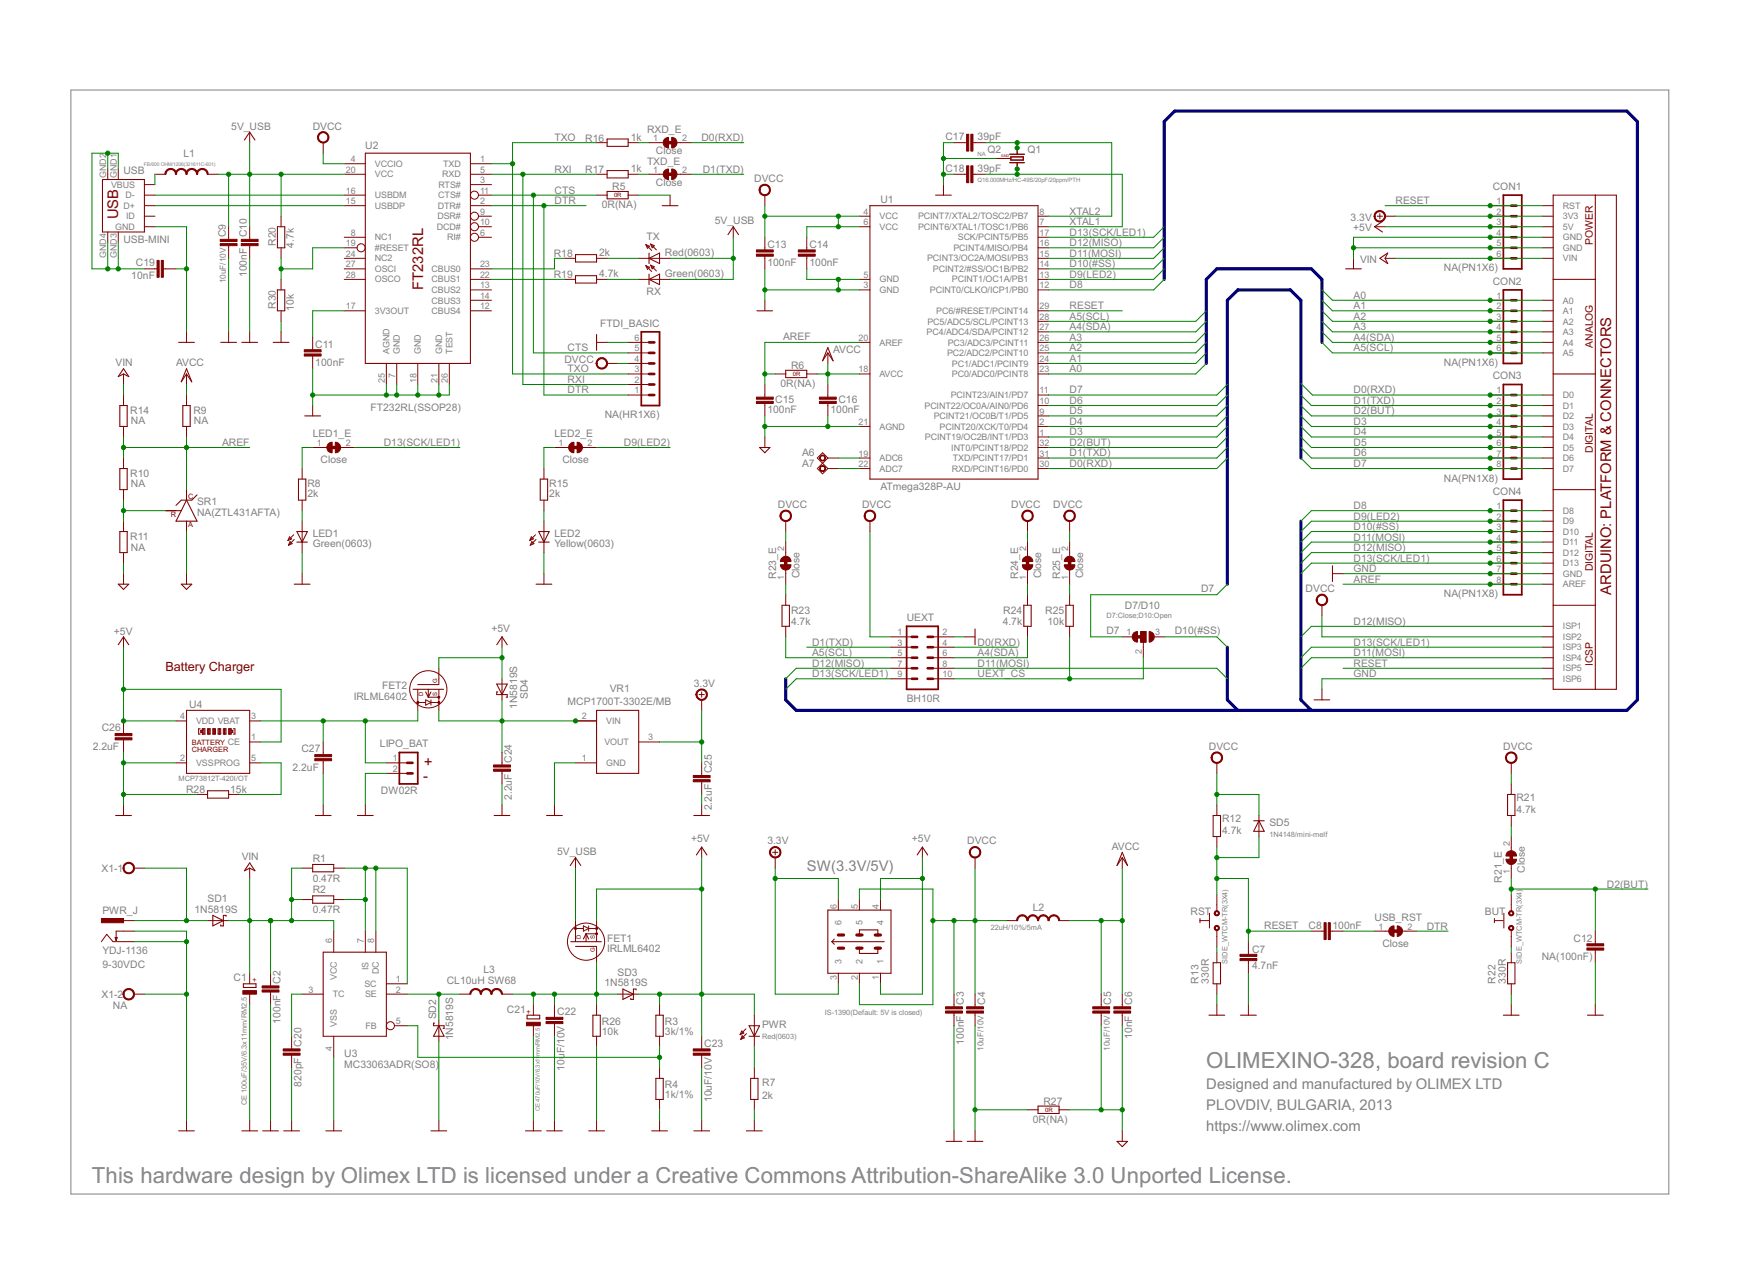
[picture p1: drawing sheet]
<svg xmlns="http://www.w3.org/2000/svg" width="210mm" height="155mm" viewBox="0 0 210 155" stroke-linecap="round" stroke-linejoin="round" font-family="sans-serif">
<defs><g id="words">
<g font-size="3" fill="#808080">
<text x="145.5" y="128.8">OLIMEXINO-328, board revision C</text>
<text x="11.1" y="142.7">This hardware design by Olimex LTD is licensed under a Creative Commons Attribution-ShareAlike 3.0 Unported License.</text>
</g>
<g font-size="2" fill="#800000">
<text x="14.3" y="26.5" transform="rotate(-90 14.3 26.5)">USB</text>
<text x="51" y="35" transform="rotate(-90 51 35)">FT232RL</text>
<text x="194.3" y="71.7" transform="rotate(-90 194.3 71.7)">ARDUINO: PLATFORM &amp; CONNECTORS</text>
<text x="51" y="94.2">-</text>
<text x="52.3" y="92.3" transform="rotate(-90 52.3 92.3)">+</text>
</g>
<g font-size="2" fill="#808080">
<text x="97.3" y="105">SW(3.3V/5V)</text>
<text x="145.5" y="131.3">Designed and manufactured by OLIMEX LTD</text>
<text x="145.5" y="133.9">PLOVDIV, BULGARIA, 2013</text>
<text x="145.5" y="136.4">https://www.olimex.com</text>
</g>
<text font-size="1.7" fill="#800000" x="20" y="80.9">Battery Charger</text>
<g font-size="1.4" fill="#808080">
<text x="27.9" y="15.6">5V_USB</text>
<text x="37.7" y="15.6">DVCC</text>
<text x="44.1" y="18">U2</text>
<text x="66.9" y="17">TXO</text>
<text x="70.6" y="17.1">R16</text>
<text x="76.1" y="17">1k</text>
<text x="78.1" y="16.1">RXD_E</text>
<text x="84.6" y="17">D0(RXD)</text>
<text x="114" y="16.9">C17</text>
<text x="117.9" y="16.9">39pF</text>
<text x="14.9" y="21">USB</text>
<text x="22.1" y="19">L1</text>
<text x="66.9" y="23.4">CTS</text>
<text x="66.9" y="20.8">RXI</text>
<text x="70.6" y="20.9">R17</text>
<text x="73.9" y="22.9">R5</text>
<text x="76.1" y="20.8">1k</text>
<text x="78.1" y="19.9">TXD_E</text>
<text x="79.1" y="18.6">Close</text>
<text x="79.1" y="22.4">Close</text>
<text x="84.8" y="20.8">D1(TXD)</text>
<text x="91" y="22">DVCC</text>
<text x="114" y="20.7">C18</text>
<text x="117.9" y="20.7">39pF</text>
<text x="119.1" y="18.5">Q2</text>
<text x="124" y="18.5">Q1</text>
<text x="180.1" y="22.9">CON1</text>
<text x="14.9" y="29.3">USB-MINI</text>
<text x="27.3" y="28.6" transform="rotate(-90 27.3 28.6)">C9</text>
<text x="29.8" y="28.6" transform="rotate(-90 29.8 28.6)">C10</text>
<text x="33.3" y="29.7" transform="rotate(-90 33.3 29.7)">R20</text>
<text x="35.4" y="29.9" transform="rotate(-90 35.4 29.9)">4.7k</text>
<text x="66.9" y="24.6">DTR</text>
<text x="72.6" y="25.1">0R(NA)</text>
<text x="78" y="28.9">TX</text>
<text x="86.2" y="27">5V_USB</text>
<text x="92.6" y="29.9">C13</text>
<text x="97.6" y="29.9">C14</text>
<text x="106.2" y="24.4">U1</text>
<text x="129" y="28.4">D13(SCK/LED1)</text>
<text x="129" y="29.7">D12(MISO)</text>
<text x="129" y="27.2">XTAL1</text>
<text x="129" y="25.9">XTAL2</text>
<text x="162.9" y="26.7">3.3V</text>
<text x="163.3" y="27.9">+5V</text>
<text x="168.4" y="24.6">RESET</text>
<text x="15.8" y="33.6">10nF</text>
<text x="16.4" y="32.1">C19</text>
<text x="29.8" y="33.4" transform="rotate(-90 29.8 33.4)">100nF</text>
<text x="66.8" y="31">R18</text>
<text x="66.8" y="33.6">R19</text>
<text x="72.3" y="30.9">2k</text>
<text x="72.3" y="33.4">4.7k</text>
<text x="78" y="35.6">RX</text>
<text x="80.2" y="30.8">Red(0603)</text>
<text x="80.2" y="33.4">Green(0603)</text>
<text x="92.6" y="32.1">100nF</text>
<text x="97.6" y="32.1">100nF</text>
<text x="129" y="34.8">D8</text>
<text x="129" y="33.5">D9(LED2)</text>
<text x="129" y="31">D11(MOSI)</text>
<text x="129" y="32.2">D10(#SS)</text>
<text x="164.1" y="31.7">VIN</text>
<text x="174.2" y="32.7">NA(PN1X6)</text>
<text x="180.1" y="34.3">CON2</text>
<text x="33.3" y="37.3" transform="rotate(-90 33.3 37.3)">R30</text>
<text x="35.4" y="37.5" transform="rotate(-90 35.4 37.5)">10k</text>
<text x="38" y="41.9">C11</text>
<text x="72.4" y="39.4">FTDI_BASIC</text>
<text x="94.5" y="41">AREF</text>
<text x="129" y="41.1">A3</text>
<text x="129" y="39.8">A4(SDA)</text>
<text x="129" y="38.6">A5(SCL)</text>
<text x="129" y="37.3">RESET</text>
<text x="163.3" y="36">A0</text>
<text x="163.3" y="37.3">A1</text>
<text x="163.3" y="38.6">A2</text>
<text x="163.3" y="39.8">A3</text>
<text x="163.3" y="41.1">A4(SDA)</text>
<text x="13.9" y="44.2">VIN</text>
<text x="21.2" y="44.2">AVCC</text>
<text x="38" y="44.1">100nF</text>
<text x="68.1" y="43.8">DVCC</text>
<text x="68.5" y="47.4">DTR</text>
<text x="68.5" y="42.4">CTS</text>
<text x="68.5" y="46.2">RXI</text>
<text x="68.5" y="44.9">TXO</text>
<text x="94.2" y="46.7">0R(NA)</text>
<text x="95.4" y="44.5">R6</text>
<text x="100.5" y="42.6">AVCC</text>
<text x="129" y="44.9">A0</text>
<text x="129" y="43.6">A1</text>
<text x="129" y="42.4">A2</text>
<text x="129" y="47.4">D7</text>
<text x="163.3" y="42.4">A5(SCL)</text>
<text x="163.3" y="47.4">D0(RXD)</text>
<text x="174.2" y="44.2">NA(PN1X6)</text>
<text x="180.1" y="45.7">CON3</text>
<text x="15.7" y="49.9">R14</text>
<text x="15.8" y="51.2">NA</text>
<text x="23.3" y="49.9">R9</text>
<text x="23.4" y="51.2">NA</text>
<text x="26.8" y="53.9">AREF</text>
<text x="37.7" y="52.7">LED1_E</text>
<text x="44.7" y="49.5">FT232RL(SSOP28)</text>
<text x="46.3" y="53.9">D13(SCK/LED1)</text>
<text x="66.9" y="52.7">LED2_E</text>
<text x="72.9" y="50.4">NA(HR1X6)</text>
<text x="75.3" y="53.9">D9(LED2)</text>
<text x="92.6" y="49.9">100nF</text>
<text x="93.5" y="48.6">C15</text>
<text x="100.2" y="49.9">100nF</text>
<text x="101.1" y="48.6">C16</text>
<text x="129" y="53.8">D2(BUT)</text>
<text x="129" y="52.5">D3</text>
<text x="129" y="51.3">D4</text>
<text x="129" y="50">D5</text>
<text x="129" y="48.7">D6</text>
<text x="163.3" y="50">D2(BUT)</text>
<text x="163.3" y="51.3">D3</text>
<text x="163.3" y="52.5">D4</text>
<text x="163.3" y="53.8">D5</text>
<text x="163.3" y="48.7">D1(TXD)</text>
<text x="15.7" y="57.5">R10</text>
<text x="15.8" y="58.8">NA</text>
<text x="37.1" y="58.7">R8</text>
<text x="38.7" y="55.9">Close</text>
<text x="66.3" y="58.7">R15</text>
<text x="67.8" y="55.9">Close</text>
<text x="96.8" y="55.1">A6</text>
<text x="96.8" y="56.3">A7</text>
<text x="106.2" y="59.1">ATmega328P-AU</text>
<text x="129" y="55.1">D1(TXD)</text>
<text x="129" y="56.3">D0(RXD)</text>
<text x="163.3" y="55.1">D6</text>
<text x="163.3" y="56.3">D7</text>
<text x="174.2" y="58.1">NA(PN1X8)</text>
<text x="180.1" y="59.7">CON4</text>
<text x="15.7" y="65.2">R11</text>
<text x="23.8" y="62.2">NA(ZTL431AFTA)</text>
<text x="23.8" y="61">SR1</text>
<text x="37.1" y="60">2k</text>
<text x="37.7" y="64.8">LED1</text>
<text x="66.3" y="60">2k</text>
<text x="66.9" y="64.8">LED2</text>
<text x="93.8" y="61.3">DVCC</text>
<text x="104" y="61.3">DVCC</text>
<text x="122" y="61.3">DVCC</text>
<text x="127.1" y="61.3">DVCC</text>
<text x="163.3" y="61.4">D8</text>
<text x="163.3" y="62.7">D9(LED2)</text>
<text x="163.3" y="65.2">D11(MOSI)</text>
<text x="163.3" y="63.9">D10(#SS)</text>
<text x="15.8" y="66.4">NA</text>
<text x="37.7" y="66">Green(0603)</text>
<text x="66.9" y="66">Yellow(0603)</text>
<text x="93.7" y="69.8" transform="rotate(-90 93.7 69.8)">R23_E</text>
<text x="96.4" y="69.8" transform="rotate(-90 96.4 69.8)">Close</text>
<text x="122.8" y="69.8" transform="rotate(-90 122.8 69.8)">R24_E</text>
<text x="125.6" y="69.8" transform="rotate(-90 125.6 69.8)">Close</text>
<text x="127.9" y="69.8" transform="rotate(-90 127.9 69.8)">R25_E</text>
<text x="130.7" y="69.8" transform="rotate(-90 130.7 69.8)">Close</text>
<text x="144.9" y="71.4">D7</text>
<text x="157.5" y="71.4">DVCC</text>
<text x="163.3" y="69">GND</text>
<text x="163.3" y="70.3">AREF</text>
<text x="163.3" y="67.7">D13(SCK/LED1)</text>
<text x="163.3" y="66.5">D12(MISO)</text>
<text x="13.8" y="76.6">+5V</text>
<text x="59.3" y="76.2">+5V</text>
<text x="95.4" y="75.4">4.7k</text>
<text x="95.4" y="74">R23</text>
<text x="98" y="77.9">D1(TXD)</text>
<text x="109.4" y="74.9">UEXT</text>
<text x="117.9" y="77.9">D0(RXD)</text>
<text x="121" y="75.4">4.7k</text>
<text x="121" y="74">R24</text>
<text x="126.1" y="74">R25</text>
<text x="126.4" y="75.4">10k</text>
<text x="133.5" y="76.5">D7</text>
<text x="135.7" y="73.4">D7/D10</text>
<text x="141.7" y="76.5">D10(#SS)</text>
<text x="163.3" y="77.9">D13(SCK/LED1)</text>
<text x="163.3" y="75.3">D12(MISO)</text>
<text x="174.2" y="72">NA(PN1X8)</text>
<text x="46.1" y="83.1">FET2</text>
<text x="73.5" y="83.5">VR1</text>
<text x="83.7" y="82.8">3.3V</text>
<text x="98" y="79.2">A5(SCL)</text>
<text x="98" y="81.7">D13(SCK/LED1)</text>
<text x="98" y="80.4">D12(MISO)</text>
<text x="117.9" y="79.2">A4(SDA)</text>
<text x="117.9" y="80.4">D11(MOSI)</text>
<text x="117.9" y="81.7">UEXT_CS</text>
<text x="163.3" y="81.7">GND</text>
<text x="163.3" y="80.4">RESET</text>
<text x="163.3" y="79.2">D11(MOSI)</text>
<text x="12.3" y="88.2">C26</text>
<text x="22.8" y="85.4">U4</text>
<text x="42.7" y="84.4">IRLML6402</text>
<text x="62.4" y="85.5" transform="rotate(-90 62.4 85.5)">1N5819S</text>
<text x="63.7" y="84.3" transform="rotate(-90 63.7 84.3)">SD4</text>
<text x="68.5" y="85">MCP1700T-3302E/MB</text>
<text x="109.4" y="84.7">BH10R</text>
<text x="11.2" y="90.4">2.2uF</text>
<text x="22.4" y="95.7">R28</text>
<text x="27.8" y="95.7">15k</text>
<text x="35.3" y="93">2.2uF</text>
<text x="36.4" y="90.8">C27</text>
<text x="45.8" y="90.1">LIPO_BAT</text>
<text x="46" y="95.8">DW02R</text>
<text x="61.8" y="92" transform="rotate(-90 61.8 92)">C24</text>
<text x="85.9" y="93.3" transform="rotate(-90 85.9 93.3)">C25</text>
<text x="145.8" y="90.4">DVCC</text>
<text x="181.3" y="90.4">DVCC</text>
<text x="61.8" y="96.5" transform="rotate(-90 61.8 96.5)">2.2uF</text>
<text x="83.4" y="101.5">+5V</text>
<text x="85.9" y="97.8" transform="rotate(-90 85.9 97.8)">2.2uF</text>
<text x="92.6" y="101.8">3.3V</text>
<text x="110" y="101.5">+5V</text>
<text x="116.7" y="101.8">DVCC</text>
<text x="147.4" y="100.6">4.7k</text>
<text x="147.4" y="99.2">R12</text>
<text x="153.1" y="99.6">SD5</text>
<text x="182.9" y="98.1">4.7k</text>
<text x="182.9" y="96.7">R21</text>
<text x="12.2" y="105.1">X1-1</text>
<text x="29.2" y="103.8">VIN</text>
<text x="37.7" y="106.4">0.47R</text>
<text x="37.7" y="104">R1</text>
<text x="37.7" y="107.8">R2</text>
<text x="67.2" y="103.1">5V_USB</text>
<text x="134.1" y="102.5">AVCC</text>
<text x="181.2" y="106.5" transform="rotate(-90 181.2 106.5)">R21_E</text>
<text x="183.9" y="105.3" transform="rotate(-90 183.9 105.3)">Close</text>
<text x="193.8" y="107.1">D2(BUT)</text>
<text x="12.4" y="110.3">PWR_J</text>
<text x="23.5" y="110.1">1N5819S</text>
<text x="25" y="108.8">SD1</text>
<text x="37.7" y="110.2">0.47R</text>
<text x="73.2" y="113.6">FET1</text>
<text x="124.6" y="109.9">L2</text>
<text x="143.6" y="110.4">RST</text>
<text x="152.5" y="112">RESET</text>
<text x="157.9" y="112">C8</text>
<text x="160.7" y="112">100nF</text>
<text x="165.8" y="111">USB_RST</text>
<text x="172.1" y="112.2">DTR</text>
<text x="179.1" y="110.4">BUT</text>
<text x="189.8" y="113.6">C12</text>
<text x="12.4" y="115.1">YDJ-1136</text>
<text x="12.4" y="116.7">9-30VDC</text>
<text x="28.2" y="118.3">C1</text>
<text x="33.9" y="118.7" transform="rotate(-90 33.9 118.7)">C2</text>
<text x="53.9" y="118.7">CL10uH SW68</text>
<text x="58.3" y="117.4">L3</text>
<text x="72.9" y="119">1N5819S</text>
<text x="73.2" y="114.8">IRLML6402</text>
<text x="74.5" y="117.7">SD3</text>
<text x="144.6" y="118.7" transform="rotate(-90 144.6 118.7)">R13</text>
<text x="145.8" y="118.7" transform="rotate(-90 145.8 118.7)">330R</text>
<text x="151" y="116.9">4.7nF</text>
<text x="151" y="115">C7</text>
<text x="166.8" y="114.2">Close</text>
<text x="180.4" y="118.7" transform="rotate(-90 180.4 118.7)">R22</text>
<text x="181.7" y="118.7" transform="rotate(-90 181.7 118.7)">330R</text>
<text x="186" y="115.7">NA(100nF)</text>
<text x="12.2" y="120.4">X1-2</text>
<text x="13.6" y="121.8">NA</text>
<text x="33.9" y="123.5" transform="rotate(-90 33.9 123.5)">100nF</text>
<text x="52.6" y="123" transform="rotate(-90 52.6 123)">SD2</text>
<text x="54.7" y="125.5" transform="rotate(-90 54.7 125.5)">1N5819S</text>
<text x="61.2" y="122.2">C21</text>
<text x="67.2" y="122.5">C22</text>
<text x="72.6" y="124.9">10k</text>
<text x="72.6" y="123.6">R26</text>
<text x="80.2" y="124.9">3k/1%</text>
<text x="80.2" y="123.6">R3</text>
<text x="91.9" y="124">PWR</text>
<text x="116.3" y="121.2" transform="rotate(-90 116.3 121.2)">C3</text>
<text x="118.8" y="121.2" transform="rotate(-90 118.8 121.2)">C4</text>
<text x="134" y="121.2" transform="rotate(-90 134 121.2)">C5</text>
<text x="136.6" y="125.3" transform="rotate(-90 136.6 125.3)">10nF</text>
<text x="136.6" y="121.2" transform="rotate(-90 136.6 121.2)">C6</text>
<text x="36.4" y="131.1" transform="rotate(-90 36.4 131.1)">820pF</text>
<text x="36.4" y="126.3" transform="rotate(-90 36.4 126.3)">C20</text>
<text x="41.5" y="128.8">MC33063ADR(SO8)</text>
<text x="41.5" y="127.5">U3</text>
<text x="68.1" y="129.1" transform="rotate(-90 68.1 129.1)">10uF/10V</text>
<text x="80.2" y="131.2">R4</text>
<text x="85" y="126.3">C23</text>
<text x="91.9" y="131">R7</text>
<text x="116.3" y="126" transform="rotate(-90 116.3 126)">100nF</text>
<text x="80.2" y="132.5">1k/1%</text>
<text x="85.9" y="132.9" transform="rotate(-90 85.9 132.9)">10uF/10V</text>
<text x="91.9" y="132.5">2k</text>
<text x="124.6" y="135.5">0R(NA)</text>
<text x="125.9" y="133.2">R27</text>
</g>
<g font-size="1.4" fill="#800000">
<text x="192.1" y="29.6" transform="rotate(-90 192.1 29.6)">POWER</text>
<text x="192.1" y="41.9" transform="rotate(-90 192.1 41.9)">ANALOG</text>
<text x="192.1" y="54.6" transform="rotate(-90 192.1 54.6)">DIGITAL</text>
<text x="192.1" y="68.9" transform="rotate(-90 192.1 68.9)">DIGITAL</text>
<text x="192.1" y="80.3" transform="rotate(-90 192.1 80.3)">ICSP</text>
</g>
<g font-size="1.2" fill="#808080">
<text x="78.8" y="17">1</text>
<text x="82.3" y="17">2</text>
<text x="12.8" y="21.5" transform="rotate(-90 12.8 21.5)">GND2</text>
<text x="13.4" y="22.7">VBUS</text>
<text x="14.1" y="21.5" transform="rotate(-90 14.1 21.5)">GND1</text>
<text x="15.1" y="23.9">D-</text>
<text x="41.7" y="20.8">20</text>
<text x="41.7" y="23.4">16</text>
<text x="42.3" y="19.6">4</text>
<text x="45.2" y="20.1">VCCIO</text>
<text x="45.2" y="21.4">VCC</text>
<text x="45.2" y="23.9">USBDM</text>
<text x="52.9" y="23.9">CTS#</text>
<text x="52.9" y="22.7">RTS#</text>
<text x="53.4" y="21.4">RXD</text>
<text x="53.5" y="20.1">TXD</text>
<text x="57.9" y="23.4">11</text>
<text x="57.9" y="22.1">3</text>
<text x="57.9" y="20.8">5</text>
<text x="57.9" y="19.6">1</text>
<text x="78.8" y="20.8">1</text>
<text x="82.3" y="20.8">2</text>
<text x="13.9" y="27.7">GND</text>
<text x="14.9" y="25.2">D+</text>
<text x="15.2" y="26.5">ID</text>
<text x="41.7" y="24.6">15</text>
<text x="41.7" y="29.7">19</text>
<text x="42.3" y="28.4">8</text>
<text x="45.2" y="25.2">USBDP</text>
<text x="45.2" y="29">NC1</text>
<text x="52.7" y="27.7">DCD#</text>
<text x="52.8" y="26.5">DSR#</text>
<text x="52.8" y="25.2">DTR#</text>
<text x="53.9" y="29">RI#</text>
<text x="57.9" y="28.4">6</text>
<text x="57.9" y="27.2">10</text>
<text x="57.9" y="25.9">9</text>
<text x="57.9" y="24.6">2</text>
<text x="104.2" y="25.9">4</text>
<text x="104.2" y="27.2">6</text>
<text x="106.1" y="26.5">VCC</text>
<text x="106.1" y="27.7">VCC</text>
<text x="110.7" y="27.7">PCINT6/XTAL1/TOSC1/PB6</text>
<text x="110.7" y="26.5">PCINT7/XTAL2/TOSC2/PB7</text>
<text x="115.6" y="29">SCK/PCINT5/PB5</text>
<text x="125.4" y="27.2">7</text>
<text x="125.4" y="25.9">8</text>
<text x="125.4" y="29.7">16</text>
<text x="125.4" y="28.4">17</text>
<text x="180.5" y="24.6">1</text>
<text x="180.5" y="25.9">2</text>
<text x="180.5" y="27.2">3</text>
<text x="180.5" y="28.4">4</text>
<text x="180.5" y="29.7">5</text>
<text x="188.5" y="25.2">RST</text>
<text x="188.5" y="26.5">3V3</text>
<text x="188.5" y="27.7">5V</text>
<text x="188.5" y="29">GND</text>
<text x="12.8" y="31.1" transform="rotate(-90 12.8 31.1)">GND4</text>
<text x="14.1" y="31.1" transform="rotate(-90 14.1 31.1)">GND3</text>
<text x="41.7" y="31">24</text>
<text x="41.7" y="32.2">27</text>
<text x="41.7" y="33.5">28</text>
<text x="45.2" y="30.3">#RESET</text>
<text x="45.2" y="31.5">NC2</text>
<text x="45.2" y="32.8">OSCI</text>
<text x="45.2" y="34.1">OSCO</text>
<text x="52.1" y="35.3">CBUS2</text>
<text x="52.1" y="34.1">CBUS1</text>
<text x="52.1" y="32.8">CBUS0</text>
<text x="57.9" y="34.8">13</text>
<text x="57.9" y="33.5">22</text>
<text x="57.9" y="32.2">23</text>
<text x="104.2" y="34.8">3</text>
<text x="104.2" y="33.5">5</text>
<text x="106.1" y="35.3">GND</text>
<text x="106.1" y="34.1">GND</text>
<text x="111.9" y="31.5">PCINT3/OC2A/MOSI/PB3</text>
<text x="112.2" y="35.3">PCINT0/CLKO/ICP1/PB0</text>
<text x="112.5" y="32.8">PCINT2/#SS/OC1B/PB2</text>
<text x="114.8" y="34.1">PCINT1/OC1A/PB1</text>
<text x="115" y="30.3">PCINT4/MISO/PB4</text>
<text x="125.4" y="34.8">12</text>
<text x="125.4" y="33.5">13</text>
<text x="125.4" y="32.2">14</text>
<text x="125.4" y="31">15</text>
<text x="180.5" y="31">6</text>
<text x="188.5" y="30.3">GND</text>
<text x="188.5" y="31.5">VIN</text>
<text x="41.7" y="37.3">17</text>
<text x="45.2" y="37.9">3V3OUT</text>
<text x="52.1" y="37.9">CBUS4</text>
<text x="52.1" y="36.6">CBUS3</text>
<text x="57.9" y="37.3">12</text>
<text x="57.9" y="36">14</text>
<text x="76.5" y="41.1">6</text>
<text x="103.6" y="41.1">20</text>
<text x="106.1" y="41.7">AREF</text>
<text x="111.8" y="40.4">PC4/ADC4/SDA/PCINT12</text>
<text x="111.9" y="39.1">PC5/ADC5/SCL/PCINT13</text>
<text x="113" y="37.9">PC6/#RESET/PCINT14</text>
<text x="114.3" y="41.7">PC3/ADC3/PCINT11</text>
<text x="125.4" y="41.1">26</text>
<text x="125.4" y="39.9">27</text>
<text x="125.4" y="38.6">28</text>
<text x="125.4" y="37.3">29</text>
<text x="180.5" y="36">1</text>
<text x="180.5" y="37.3">2</text>
<text x="180.5" y="38.6">3</text>
<text x="180.5" y="39.9">4</text>
<text x="180.5" y="41.1">5</text>
<text x="188.5" y="36.6">A0</text>
<text x="188.5" y="37.9">A1</text>
<text x="188.5" y="39.1">A2</text>
<text x="188.5" y="40.4">A3</text>
<text x="188.5" y="41.7">A4</text>
<text x="46.4" y="46.2" transform="rotate(-90 46.4 46.2)">25</text>
<text x="47" y="42.7" transform="rotate(-90 47 42.7)">AGND</text>
<text x="47.7" y="45.6" transform="rotate(-90 47.7 45.6)">7</text>
<text x="48.2" y="42.7" transform="rotate(-90 48.2 42.7)">GND</text>
<text x="50.2" y="46.2" transform="rotate(-90 50.2 46.2)">18</text>
<text x="50.8" y="42.7" transform="rotate(-90 50.8 42.7)">GND</text>
<text x="52.8" y="46.2" transform="rotate(-90 52.8 46.2)">21</text>
<text x="53.3" y="42.7" transform="rotate(-90 53.3 42.7)">GND</text>
<text x="54" y="46.2" transform="rotate(-90 54 46.2)">26</text>
<text x="54.6" y="42.7" transform="rotate(-90 54.6 42.7)">TEST</text>
<text x="76.5" y="47.5">1</text>
<text x="76.5" y="46.2">2</text>
<text x="76.5" y="44.9">3</text>
<text x="76.5" y="43.7">4</text>
<text x="76.5" y="42.4">5</text>
<text x="103.6" y="44.9">18</text>
<text x="106.1" y="45.5">AVCC</text>
<text x="114.2" y="42.9">PC2/ADC2/PCINT10</text>
<text x="114.8" y="45.5">PC0/ADC0/PCINT8</text>
<text x="114.8" y="44.2">PC1/ADC1/PCINT9</text>
<text x="125.4" y="47.5">11</text>
<text x="125.4" y="44.9">23</text>
<text x="125.4" y="43.7">24</text>
<text x="125.4" y="42.4">25</text>
<text x="180.5" y="42.4">6</text>
<text x="180.5" y="47.5">1</text>
<text x="188.5" y="42.9">A5</text>
<text x="38.2" y="53.8">1</text>
<text x="41.7" y="53.8">2</text>
<text x="67.4" y="53.8">1</text>
<text x="70.9" y="53.8">2</text>
<text x="103.6" y="51.3">21</text>
<text x="106.1" y="51.8">AGND</text>
<text x="111.5" y="49.3">PCINT22/OC0A/AIN0/PD6</text>
<text x="111.6" y="53.1">PCINT19/OC2B/INT1/PD3</text>
<text x="112.6" y="50.6">PCINT21/OC0B/T1/PD5</text>
<text x="113.4" y="51.8">PCINT20/XCK/T0/PD4</text>
<text x="114.7" y="48">PCINT23/AIN1/PD7</text>
<text x="125.4" y="52.5">1</text>
<text x="125.4" y="51.3">2</text>
<text x="125.4" y="50">9</text>
<text x="125.4" y="48.7">10</text>
<text x="125.4" y="53.8">32</text>
<text x="180.5" y="48.7">2</text>
<text x="180.5" y="50">3</text>
<text x="180.5" y="51.3">4</text>
<text x="180.5" y="52.5">5</text>
<text x="180.5" y="53.8">6</text>
<text x="188.5" y="48">D0</text>
<text x="188.5" y="49.3">D1</text>
<text x="188.5" y="50.6">D2</text>
<text x="188.5" y="51.8">D3</text>
<text x="188.5" y="53.1">D4</text>
<text x="103.6" y="55.1">19</text>
<text x="103.6" y="56.3">22</text>
<text x="106.1" y="55.6">ADC6</text>
<text x="106.1" y="56.9">ADC7</text>
<text x="114.7" y="54.4">INT0/PCINT18/PD2</text>
<text x="114.8" y="56.9">RXD/PCINT16/PD0</text>
<text x="114.9" y="55.6">TXD/PCINT17/PD1</text>
<text x="125.4" y="56.3">30</text>
<text x="125.4" y="55.1">31</text>
<text x="180.5" y="55.1">7</text>
<text x="180.5" y="56.3">8</text>
<text x="188.5" y="54.4">D5</text>
<text x="188.5" y="55.6">D6</text>
<text x="188.5" y="56.9">D7</text>
<text x="180.5" y="61.4">1</text>
<text x="180.5" y="62.7">2</text>
<text x="180.5" y="63.9">3</text>
<text x="180.5" y="65.2">4</text>
<text x="188.5" y="62">D8</text>
<text x="188.5" y="63.2">D9</text>
<text x="188.5" y="64.5">D10</text>
<text x="188.5" y="65.8">D11</text>
<text x="94.6" y="70" transform="rotate(-90 94.6 70)">1</text>
<text x="94.6" y="66.5" transform="rotate(-90 94.6 66.5)">2</text>
<text x="123.8" y="70" transform="rotate(-90 123.8 70)">1</text>
<text x="123.8" y="66.5" transform="rotate(-90 123.8 66.5)">2</text>
<text x="128.9" y="70" transform="rotate(-90 128.9 70)">1</text>
<text x="128.9" y="66.5" transform="rotate(-90 128.9 66.5)">2</text>
<text x="180.5" y="66.5">5</text>
<text x="180.5" y="67.8">6</text>
<text x="180.5" y="69">7</text>
<text x="180.5" y="70.3">8</text>
<text x="188.5" y="67">D12</text>
<text x="188.5" y="68.3">D13</text>
<text x="188.5" y="69.6">GND</text>
<text x="188.5" y="70.8">AREF</text>
<text x="108.3" y="76.6">1</text>
<text x="108.3" y="77.9">3</text>
<text x="113.7" y="76.6">2</text>
<text x="113.7" y="77.9">4</text>
<text x="135.9" y="76.6">1</text>
<text x="139.4" y="76.6">3</text>
<text x="188.5" y="75.9">ISP1</text>
<text x="188.5" y="77.2">ISP2</text>
<text x="108.3" y="79.2">5</text>
<text x="108.3" y="80.4">7</text>
<text x="108.3" y="81.7">9</text>
<text x="113.7" y="79.2">6</text>
<text x="113.7" y="80.4">8</text>
<text x="113.7" y="81.7">10</text>
<text x="137.7" y="78.8" transform="rotate(-90 137.7 78.8)">2</text>
<text x="188.5" y="78.5">ISP3</text>
<text x="188.5" y="79.7">ISP4</text>
<text x="188.5" y="81">ISP5</text>
<text x="188.5" y="82.3">ISP6</text>
<text x="21.7" y="86.8">4</text>
<text x="23.7" y="87.3">VDD VBAT</text>
<text x="27.5" y="89.9">CE</text>
<text x="30.3" y="89.3">1</text>
<text x="30.3" y="86.8">3</text>
<text x="70.2" y="86.8">2</text>
<text x="72.9" y="89.9">VOUT</text>
<text x="73.1" y="87.3">VIN</text>
<text x="78.2" y="89.3">3</text>
<text x="21.7" y="91.8">2</text>
<text x="23.7" y="92.4">VSSPROG</text>
<text x="30.3" y="91.8">5</text>
<text x="47.4" y="91.8">1</text>
<text x="47.4" y="93.1">2</text>
<text x="70.2" y="91.8">1</text>
<text x="73.1" y="92.4">GND</text>
<text x="182.1" y="102" transform="rotate(-90 182.1 102)">2</text>
<text x="182.1" y="105.5" transform="rotate(-90 182.1 105.5)">1</text>
<text x="40.1" y="113.7" transform="rotate(-90 40.1 113.7)">6</text>
<text x="43.9" y="113.7" transform="rotate(-90 43.9 113.7)">7</text>
<text x="45.2" y="113.7" transform="rotate(-90 45.2 113.7)">8</text>
<text x="101" y="109.6" transform="rotate(-90 101 109.6)">6</text>
<text x="101.5" y="111.5" transform="rotate(-90 101.5 111.5)">6</text>
<text x="103.5" y="109.6" transform="rotate(-90 103.5 109.6)">5</text>
<text x="104.1" y="111.5" transform="rotate(-90 104.1 111.5)">5</text>
<text x="106" y="109.6" transform="rotate(-90 106 109.6)">4</text>
<text x="106.6" y="111.5" transform="rotate(-90 106.6 111.5)">4</text>
<text x="166.3" y="112.1">1</text>
<text x="169.8" y="112.1">2</text>
<text x="37.2" y="119.7">3</text>
<text x="40.6" y="118.2" transform="rotate(-90 40.6 118.2)">VCC</text>
<text x="44" y="119">SC</text>
<text x="44.4" y="117" transform="rotate(-90 44.4 117)">IS</text>
<text x="45.7" y="117.5" transform="rotate(-90 45.7 117.5)">DC</text>
<text x="47.8" y="119.7">2</text>
<text x="47.8" y="118.5">1</text>
<text x="101" y="118.2" transform="rotate(-90 101 118.2)">3</text>
<text x="101.5" y="116.2" transform="rotate(-90 101.5 116.2)">3</text>
<text x="103.5" y="118.2" transform="rotate(-90 103.5 118.2)">2</text>
<text x="104.1" y="116.2" transform="rotate(-90 104.1 116.2)">2</text>
<text x="106" y="118.2" transform="rotate(-90 106 118.2)">1</text>
<text x="106.6" y="116.2" transform="rotate(-90 106.6 116.2)">1</text>
<text x="40.2" y="120.3">TC</text>
<text x="40.6" y="123.8" transform="rotate(-90 40.6 123.8)">VSS</text>
<text x="44" y="120.3">SE</text>
<text x="44.1" y="124.1">FB</text>
<text x="47.8" y="123.5">5</text>
<text x="40.1" y="126.8" transform="rotate(-90 40.1 126.8)">4</text>
</g>
<g font-size="1.1" fill="#808080">
<text x="27.3" y="34.2" transform="rotate(-90 27.3 34.2)">10uF/10V</text>
<text x="118.7" y="126.8" transform="rotate(-90 118.7 126.8)">10uF/10V</text>
<text x="133.9" y="126.8" transform="rotate(-90 133.9 126.8)">10uF/10V</text>
</g>
<g font-size="1" fill="#800000">
<text x="20.6" y="62.4">R</text>
<text x="22.7" y="60.1">C</text>
<text x="22.7" y="63.6">A</text>
<text x="23.1" y="89.8">BATTERY</text>
<text x="23.1" y="90.8">CHARGER</text>
<text x="31" y="118.4" transform="rotate(-90 31 118.4)">+</text>
<text x="64.1" y="122.3" transform="rotate(-90 64.1 122.3)">+</text>
</g>
<g font-size="1" fill="#808080">
<text x="133.5" y="74.6">D7:Close;D10:Open</text>
<text x="21.6" y="94.2">MCP73812T-420I/OT</text>
<text x="153.1" y="100.9">1N4148/mini-melf</text>
<text x="119.5" y="112.2">22uH/10%/5mA</text>
<text x="148.1" y="116.2" transform="rotate(-90 148.1 116.2)">SIDE_WTCM-TR(3X4)</text>
<text x="183.6" y="116.2" transform="rotate(-90 183.6 116.2)">SIDE_WTCM-TR(3X4)</text>
<text x="91.9" y="125.3">Red(0603)</text>
<text x="99.5" y="122.5">IS-1390(Default: 5V is closed)</text>
<text x="29.8" y="133.3" transform="rotate(-90 29.8 133.3)">CE 100uF/35V/6.3x11mm/RM2.5</text>
</g>
<g font-size=".8" fill="#800000">
<text x="74.1" y="23.8">0R</text>
<text x="95.6" y="45.4">0R</text>
<text x="51" y="84" transform="rotate(-90 51 84)">D</text>
<text x="52.7" y="83.9" transform="rotate(-90 52.7 83.9)">S</text>
<text x="52.7" y="82.4" transform="rotate(-90 52.7 82.4)">G</text>
<text x="70.1" y="113.3" transform="rotate(-90 70.1 113.3)">D</text>
<text x="71.8" y="113.3" transform="rotate(-90 71.8 113.3)">S</text>
<text x="71.8" y="114.8" transform="rotate(-90 71.8 114.8)">G</text>
<text x="126.1" y="134.1">0R</text>
</g>
<g font-size=".8" fill="#808080">
<text x="117.9" y="18.8">NA</text>
<text x="117.9" y="22">Q16.000MHz/HC-49S/20pF/20ppm/PTH</text>
<text x="65.1" y="127.3" transform="rotate(-90 65.1 127.3)">mm/RM2.5</text>
<text x="65.1" y="134.1" transform="rotate(-90 65.1 134.1)">CE 470uF/10V/6.3x11</text>
</g>
<text font-size=".7" fill="#808080" x="17.4" y="20">FB/600 OHM/1206(321611C-601)</text>
<text font-size=".5" fill="#800000" x="120.8" y="19">GND</text>
</g></defs>
<path d="M8.6 10.9h192.7v133.1h-192.7z" fill="none" stroke="#808080" stroke-width=".12"/>
<path d="M80.3 17.2h1M80.3 21h1M39.8 54h1M68.9 54h1M94.8 67.4v1M124 67.4v1M129 67.4v1M136.9 76.8h1M167.9 112.3h1M182.3 102.9v1" fill="none" stroke="#800000" stroke-width=".42"/>
<g fill="none" stroke="#800000" stroke-width=".13">
<path d="M29.5 16.9l.6-1 .7 1M44.1 18.5h12.6v25.3h-12.6zM73.2 16.8h2.6v.9h-2.6zM121.4 19.1h.5M121.8 18.6h1.8M121.8 19.6h1.8M121.9 18.9h1.5v.4h-1.5zM12.4 21.7h5v6.3h-5zM33.5 35h.9v2.5h-.9zM33.5 27.3h.9v2.6h-.9zM69.4 30.7h2.6v.9h-2.6zM69.4 33.3h2.6v.8h-2.6z"/>
<path d="M73.2 20.6h2.6v.9h-2.6zM73.2 23.1h2.6v.9h-2.6zM78.3 31.2l1.3-.7v1.3zM78.3 30.5v1.3M78.3 33.1v1.2M78.3 33.7l1.3-.6v1.2zM79.9 24.8h1.9M87.8 28.3l.7-1 .6 1M91.3 37.5h1.9M104.9 24.8h20.3v33h-20.3zM112.9 23.5h1.9M162.3 32.4h1.9"/>
<path d="M166.5 31.2l.9-.7-.3 .7 .3 .6zM166.8 26.7l-1 .6 1 .7M187.4 23.5h7.6v59.6h-7.6zM187.4 33.7h5M192.4 23.5v59.6M14.5 48.9h.8v2.5h-.8zM14.5 56.5h.8v2.6h-.8zM14.9 44.5l.6 .9-.6-.3-.6 .3zM21.5 41.3h2M22.1 48.9h.8v2.5h-.8zM22.5 59.1v1.2M22.5 44.5l.6 1.6-.6-1-.6 1z"/>
<path d="M23.8 59.7l-.7 .6h-1.2l-.7 .7M26.6 41.3h1.9M29.2 41.3h1.9M33 41.3h1.9M36 57.8h.9v2.5h-.9zM36.8 50.2h1.9M65.2 57.8h.9v2.5h-.9zM72 40.3v1.9M91.6 54h1.3l-.6 .6zM94.8 44.7h2.5v.9h-2.5zM99.9 41.9l.6 1.6-.6-.9-.7 .9zM187.4 59.1h5"/>
<path d="M187.4 45.1h5M14.3 70.5h1.2l-.6 .6zM14.3 77.8l.6-1 .6 1M14.5 64.1h.8v2.6h-.8zM20 61.6h1.9M21.9 70.5h1.2l-.6 .6zM22.5 60.3l1.3 2.6h-2.6zM22.5 62.9v1.2M35.5 70.5h1.9M35.8 64.1h1.3l-.7 1.3zM35.8 65.4h1.3M59.9 77.8l.7-1 .6 1"/>
<path d="M64.7 70.5h1.9M65 65.4h1.3M65 64.1h1.3l-.7 1.3zM94.3 73h.9v2.5h-.9zM117.6 75.9v1.9M123.5 73h.9v2.5h-.9zM128.6 73h.9v2.5h-.9zM160.7 68.2v1.9M187.4 73h5M13.9 98.4h2M22.5 85.7h7.6v7.6h-7.6zM24.2 87.9h-.2v.6h.2"/>
<path d="M24.3 88.1v.2M24.4 87.9h.3v.6h-.3zM24.4 88.1h-.2v.2h.2M24.5 87.9v.6M24.6 87.9v.6M25 87.9h.4v.6h-.4zM25 95.4h2.6v.9h-2.6zM25.2 87.9v.6M25.7 87.9h.3v.6h-.3zM25.7 87.9v.6M25.9 87.9v.6M26.3 87.9h.3v.6h-.3z"/>
<path d="M26.4 87.9v.6M26.5 87.9v.6M26.9 87.9h.4v.6h-.4zM27.1 87.9v.6M27.6 87.9h.3v.6h-.3zM27.7 87.9v.6M27.8 87.9v.6M27.9 88.1h.2v.2h-.2M28 88.1v.2M28.2 87.9h.1v.6h-.1M38 98.4h1.9M43.1 98.4h1.9"/>
<path d="M49.8 83.1h3.7M50.4 82.6h2.5M51.4 83.5l.3 .6 .3-.6M59.6 98.4h1.9M59.9 82.5h1.3l-.6 1.3zM60 83.5h-.1v.3h1.3v.3h-.1M65.9 98.4h1.9M72 85.7h5v7.6h-5zM83.7 98.4h1.9M146.3 98.4h.9v2.5h-.9zM151.2 99h1.3M151.9 99l.6 1.3h-1.3z"/>
<path d="M158.5 84.4h1.9M181.9 95.8h.9v2.6h-.9zM13.9 113.1h.2l-.1 .4zM25.7 110.4l1.2 .6-1.2 .7zM27.3 110.5v-.1h-.4v1.3h-.3v-.2M29.4 118.7h1.5v.4h-1.5zM30.1 104.1l.7 .9-.7-.3-.6 .3zM37.7 104.3h2.6v.9h-2.6zM37.7 108.1h2.6v.8h-2.6zM39 114.9h7.6v10.1h-7.6zM68.8 104.4l.6-1 .7 1M68.9 113.6h3.6"/>
<path d="M69.4 114.2h2.6M70.4 113.3l.3-.7 .3 .7M75.1 119.3l1.3 .6-1.3 .6zM76.7 119.4v-.1h-.3v1.2h-.3v-.1M84 103.1l.6-.9 .7 .9M99.9 109.8h7.6v7.6h-7.6zM100.4 113.6h6.3M100.4 113.6l.2 .3M100.6 113.3l-.2 .3M103.7 112.8v-.6h2.2v.6M103.7 114.4v.6h2.2v-.6M110.6 103.1l.7-.9 .6 .9"/>
<path d="M135.4 102.8l.6 1.6-.6-1-.7 1zM146.3 116.1h.9v2.6h-.9zM181.9 116.1h.9v2.6h-.9zM21.5 136.4h2M29.2 136.4h1.9M31.7 136.4h1.9M34.2 136.4h1.9M39.3 136.4h1.9M52 136.4h1.9M52.4 123.4h-.1v.3h1.3v.3h-.2M52.9 123.7l.7 1.3h-1.3zM63.4 136.4h1.9"/>
<path d="M63.6 122.4h1.5v.5h-1.5zM65.9 136.4h1.9M71 136.4h1.9M71.5 122.4h.9v2.6h-.9zM78.6 136.4h1.9M79.1 130.1h.9v2.5h-.9zM79.1 122.4h.9v2.6h-.9zM83.7 136.4h1.9M90 136.4h1.9M90.4 123.7h1.2l-.6 1.3zM90.4 125h1.2M90.6 130.1h.8v2.5h-.8z"/>
<path d="M114.1 137.7h1.9M116.7 137.7h1.9M125.2 133.4h2.6v.9h-2.6zM134.7 137.7h1.3l-.6 .6zM145.8 122.4h1.9M149.6 122.4h2M181.4 122.4h1.9M191.5 122.4h1.9"/>
</g>
<g fill="none" stroke="#800000" stroke-width=".12">
<path d="M30.1 15.9v1.3M39 17.2v1.3M41.5 19.7h2.6M56.7 19.7h2.6M72 17.2h1.2M75.8 17.2h1.2M78.3 17.2h1.7M81.7 17.2h1.7M115.1 17.2h1.5M117.4 17.2h1.5M120.2 19.1h1.2M122.7 17.8v.8"/>
<path d="M122.7 19.6v.8M13 20.4v1.3M13 28v1.3M14.3 20.4v1.3M14.3 28v1.3M17.4 23.5h1.3M17.4 24.8h1.3M17.4 32.4h1.5M17.4 27.3h1.3M17.4 26.1h1.3M17.4 22.3h1.3M18.7 21h1.3"/>
<path d="M19.7 32.4h1.5M25 21h1.3M27.6 27.3v1.6M27.6 29.6v1.6M30.1 27.3v1.6M30.1 29.6v1.6M33.9 26.1v1.2M33.9 29.9v1.3M33.9 33.7v1.3M33.9 37.5v1.3M41.5 21h2.6M41.5 23.5h2.6"/>
<path d="M41.5 24.8h2.6M41.5 28.6h2.6M41.5 29.9h1.6M41.5 31.2h2.6M41.5 32.4h2.6M41.5 33.7h2.6M41.5 37.5h2.6M56.7 21h2.6M56.7 24.8h2.6M56.7 32.4h2.6M56.7 33.7h2.6M56.7 37.5h2.6"/>
<path d="M56.7 36.2h2.6M56.7 35h2.6M56.7 22.3h2.6M57.7 23.5h1.6M57.7 28.6h1.6M57.7 27.3h1.6M57.7 26.1h1.6M68.2 31.2h1.2M68.2 33.7h1.2M72 21h1.2M72 23.5h1.2M72 31.2h1.2"/>
<path d="M72 33.7h1.2M75.8 21h1.2M75.8 23.5h1.2M77 31.2h3.8M77 33.7h3.8M77.9 29.5l.5 .2-.3 .3zM77.9 29.5l.7 .7M77.9 32l.5 .2-.3 .3zM77.9 32l.7 .7M78.3 21h1.7M78.5 29.4l.7 .7M78.5 29.4l.4 .2-.2 .3z"/>
<path d="M78.5 32l.7 .7M78.5 32l.4 .2-.2 .2zM80.8 23.5v1.3M81.7 21h1.7M88.5 27.3v1.3M92.3 23.5v1.3M92.3 28.6v1.5M92.3 30.9v1.5M92.3 36.2v1.3M97.3 28.6v1.5M97.3 30.9v1.5M103.7 33.7h1.2"/>
<path d="M103.7 35h1.2M103.7 27.3h1.2M103.7 26.1h1.2M113.8 22.3v1.2M115.1 21h1.5M117.4 21h1.5M125.2 28.6h1.3M125.2 29.9h1.3M125.2 31.2h1.3M125.2 32.4h1.3M125.2 33.7h1.3M125.2 37.5h1.3"/>
<path d="M125.2 35h1.3M125.2 27.3h1.3M125.2 26.1h1.3M125.2 38.8h1.3M163.3 31.2v1.2M165.8 27.3h1.3M166.1 26.1h.7M166.5 25.8v.6M167.1 31.2h1.3M167.1 26.1h1.3M179.8 24.8h2.5M179.8 28.6h2.5"/>
<path d="M179.8 29.9h2.5M179.8 31.2h2.5M179.8 37.5h2.5M179.8 36.2h2.5M179.8 27.3h2.5M179.8 26.1h2.5M179.8 38.8h2.5M186.1 24.8h1.3M186.1 28.6h1.3M186.1 29.9h1.3M186.1 31.2h1.3M186.1 37.5h1.3"/>
<path d="M186.1 36.2h1.3M186.1 27.3h1.3M186.1 26.1h1.3M186.1 38.8h1.3M14.9 45.1v1.3M14.9 47.6v1.3M14.9 51.4v1.3M14.9 55.2v1.3M14.9 59.1v1.2M22.5 40v1.3M22.5 45.1v1.3M22.5 47.6v1.3"/>
<path d="M22.5 51.4v1.3M22.5 59.1v1.2M27.6 40v1.3M30.1 40v1.3M33.9 40v1.3M36.4 56.5v1.3M37.7 40.7v1.5M37.7 42.9v1.6M37.7 48.9v1.3M37.7 54h1.7M41.1 54h1.7M46.6 43.8v2.6"/>
<path d="M47.9 43.8v2.6M50.4 43.8v2.6M52.9 43.8v2.6M54.2 43.8v2.6M65.6 56.5v1.3M66.9 54h1.7M70.3 54h1.7M72 41.3h1.2M73.2 43.8h1.3M75.8 47.6h2.5M75.8 45.1h2.5M75.8 41.3h2.5"/>
<path d="M75.8 43.8h2.5M75.8 42.6h2.5M75.8 46.4h2.5M92.3 46.4v1.5M92.3 48.7v1.5M92.3 52.7v1.3M93.5 45.1h1.3M97.3 45.1h1.3M99.9 55.2h1.2M99.9 56.5h1.2M99.9 42.6v1.2M99.9 46.4v1.5"/>
<path d="M99.9 48.7v1.5M99.9 55.2l-.7-.6-.6 .6 1.3 1.3M99.9 55.2l-1.3 1.3 .6 .6 .7-.6M103.7 51.4h1.2M103.7 45.1h1.2M103.7 55.2h1.2M103.7 41.3h1.2M103.7 56.5h1.2M125.2 52.7h1.3M125.2 51.4h1.3M125.2 50.2h1.3M125.2 48.9h1.3"/>
<path d="M125.2 47.6h1.3M125.2 45.1h1.3M125.2 55.2h1.3M125.2 41.3h1.3M125.2 56.5h1.3M125.2 43.8h1.3M125.2 42.6h1.3M125.2 40h1.3M125.2 54h1.3M179.8 52.7h2.5M179.8 51.4h2.5M179.8 50.2h2.5"/>
<path d="M179.8 48.9h2.5M179.8 47.6h2.5M179.8 55.2h2.5M179.8 41.3h2.5M179.8 56.5h2.5M179.8 42.6h2.5M179.8 40h2.5M179.8 54h2.5M186.1 52.7h1.3M186.1 51.4h1.3M186.1 50.2h1.3M186.1 48.9h1.3"/>
<path d="M186.1 47.6h1.3M186.1 55.2h1.3M186.1 41.3h1.3M186.1 56.5h1.3M186.1 42.6h1.3M186.1 40h1.3M186.1 54h1.3M14.9 62.9v1.2M14.9 66.7v1.2M14.9 69.2v1.3M14.9 76.8v1.3M20 61.6h1.2"/>
<path d="M22.5 62.9v1.2M22.5 69.2v1.3M34.9 64.7l.3 .3-.5 .2zM35 65.3l.2 .3-.4 .2zM35.4 64.5l-.7 .7M35.5 65.1l-.7 .7M36.4 60.3v1.3M36.4 62.9v3.8M36.4 69.2v1.3M60.6 76.8v1.3M64.1 64.7l.2 .3-.4 .2zM64.2 65.3l.2 .3-.4 .2z"/>
<path d="M64.6 64.5l-.7 .7M64.7 65.1l-.7 .7M65.6 60.3v1.3M65.6 62.9v3.8M65.6 69.2v1.3M94.8 62.9v1.2M94.8 65.4v1.7M94.8 68.7v1.8M94.8 71.7v1.3M94.8 75.5v1.3M104.9 62.9v1.2M107.5 76.8h2.5"/>
<path d="M107.5 78.1h2.5M107.5 79.3h2.5M112.5 76.8h2.6M112.5 78.1h2.6M112.5 79.3h2.6M116.4 76.8h1.2M124 62.9v1.2M124 65.4v1.7M124 68.7v1.8M124 71.7v1.3M124 75.5v1.3M129 62.9v1.2"/>
<path d="M129 65.4v1.7M129 68.7v1.8M129 71.7v1.3M129 75.5v1.3M135.4 76.8h1.3M137.6 76.2h.6v1.2h-.6zM137.9 77.4v1.9M139.2 76.8h1.2M159.5 73v1.3M160.7 69.2h1.3M179.8 61.6h2.5M179.8 62.9h2.5"/>
<path d="M179.8 64.1h2.5M179.8 65.4h2.5M179.8 66.7h2.5M179.8 67.9h2.5M179.8 69.2h2.5M179.8 70.5h2.5M186.1 76.8h1.3M186.1 61.6h1.3M186.1 78.1h1.3M186.1 79.3h1.3M186.1 62.9h1.3M186.1 64.1h1.3"/>
<path d="M186.1 65.4h1.3M186.1 66.7h1.3M186.1 67.9h1.3M186.1 69.2h1.3M186.1 70.5h1.3M186.1 75.5h1.3M14.9 87v1.5M14.9 89.2v1.6M14.9 97.1v1.3M21.2 92h1.3M21.2 87h1.3M23.8 95.8h1.2"/>
<path d="M27.6 95.8h1.3M30.1 92h1.3M30.1 87h1.3M30.1 89.5h1.3M39 89.5v1.5M39 91.8v1.5M39 97.1v1.3M44.1 97.1v1.3M46.6 92h2.5M46.6 93.3h2.5M50.4 83.1v2.6M50.4 84.7h1"/>
<path d="M51.4 84.4l.6 .3-.6 .3zM51.7 83.1v1h1.2M52 84.7h.9M52 84.4v.6M52.9 80.6v1.9M52.9 83.1v2.6M60.6 81.9v2.5M60.6 90.8v1.5M60.6 93v1.6M60.6 97.1v1.3M66.9 97.1v1.3M69.4 92h2.6"/>
<path d="M69.4 87h2.6M77 89.5h2.6M84.3 83.8h.7M84.6 83.5v.6M84.6 84.4v1.3M84.6 92v1.5M84.6 94.3v1.5M84.6 97.1v1.3M107.5 80.6h2.5M107.5 81.9h2.5M112.5 80.6h2.6M112.5 81.9h2.6"/>
<path d="M146.8 92v1.3M146.8 97.1v1.3M151.9 98.4v2.5M159.5 83.1v1.3M182.3 92v1.3M182.3 94.6v1.2M182.3 98.4v1.2M186.1 80.6h1.3M186.1 81.9h1.3M12.2 113.6l.7-.9 .7 .9h2.6M14.9 111h1.3M16.2 112.3h-2.2v1.2"/>
<path d="M16.2 119.9h1.2M16.2 104.7h1.2M25 111h2.6M30.1 104.7v1.3M30.1 117.4v1.3M30.1 119.9v1.3M32.6 117.4v1.5M32.6 119.7v1.5M36.4 119.9h2.6M36.4 104.7h1.3M36.4 108.5h1.3M40.3 112.3v2.6"/>
<path d="M40.3 104.7h1.2M40.3 108.5h1.2M44.1 112.3v2.6M45.3 112.3v2.6M46.6 119.9h2.5M46.6 118.7h2.5M55.5 119.9h1.2M60.6 119.9h1.2M69.4 112h1M69.4 103.4v1.3M69.4 111v2.6M70.4 111.7l.6 .3-.6 .3z"/>
<path d="M71 112h1M71 111.7v.6M72 111v2.6M72 114.2v1.9M72 112.6h-1.3v1M74.5 119.9h2.5M84.6 102.2v1.2M93.2 102.8h.6M93.5 102.5v.6M93.5 103.4v1.3M101.1 108.5v1.3M101.1 117.4v1.3"/>
<path d="M103.7 108.5v1.3M103.7 117.4v1.3M106.2 108.5v1.3M106.2 117.4v1.3M111.3 102.2v1.2M115.1 119.9v1.5M117.6 103.4v1.3M117.6 119.9v1.5M121.4 111h1.3M127.8 111h1.2M132.8 119.9v1.5M135.4 103.4v1.3"/>
<path d="M135.4 119.9v1.5M144.8 111h1M144.8 110.8v.5M145.9 110.2v1.7M146.8 100.9v1.3M146.8 107.9v2M146.8 112.2v2M146.8 114.9v1.2M146.8 118.7v1.2M150.6 113.6v1.5M150.6 115.9v1.5M158.2 112.3h1.5"/>
<path d="M160.5 112.3h1.5M165.8 112.3h1.7M169.2 112.3h1.7M180.3 111h1.1M180.3 110.8v.5M181.4 110.2v1.7M182.3 100.9v1.7M182.3 104.3v1.7M182.3 107.9v2M182.3 112.2v2M182.3 114.9v1.2M182.3 118.7v1.2"/>
<path d="M192.4 112.3v1.5M192.4 114.6v1.5M22.5 135.1v1.3M30.1 135.1v1.3M32.6 135.1v1.3M35.2 125v1.5M35.2 127.3v1.5M35.2 135.1v1.3M40.3 125v2.5M40.3 135.1v1.3M47.6 123.7h1.5M52.9 123.1v2.5"/>
<path d="M52.9 135.1v1.3M64.3 121.2v1.2M64.3 123.7v1.3M64.3 135.1v1.3M66.9 121.2v1.5M66.9 123.5v1.5M66.9 135.1v1.3M72 121.2v1.2M72 125v1.3M72 135.1v1.3M79.6 121.2v1.2M79.6 125v1.3"/>
<path d="M79.6 128.8v1.3M79.6 132.6v1.3M79.6 135.1v1.3M84.6 125v1.5M84.6 127.3v1.5M84.6 135.1v1.3M89.5 124.4l.2 .2-.4 .2zM89.5 124.9l.3 .3-.5 .2zM90 124.1l-.7 .7M90 124.7l-.7 .7M91 122.4v3.9M91 128.8v1.3"/>
<path d="M91 132.6v1.3M91 135.1v1.3M115.1 122.2v1.5M115.1 136.4v1.3M117.6 122.2v1.5M117.6 136.4v1.3M124 133.9h1.2M127.8 133.9h1.2M132.8 122.2v1.5M135.4 122.2v1.5M135.4 136.4v1.3M146.8 121.2v1.2"/>
<path d="M150.6 121.2v1.2M182.3 121.2v1.2M192.4 121.2v1.2"/>
<circle cx="43.6" cy="29.9" r=".49"/>
<circle cx="57.2" cy="26.1" r=".49"/>
<circle cx="57.2" cy="28.6" r=".49"/>
<circle cx="57.2" cy="27.3" r=".49"/>
<circle cx="57.2" cy="23.5" r=".49"/>
<circle cx="51.7" cy="83.1" r="2.24"/>
<circle cx="70.7" cy="113.6" r="2.24"/>
<circle cx="47.1" cy="123.7" r=".49"/>
</g>
<g fill="#800000" stroke="#800000" stroke-width=".12">
<path d="M29.3 119.5h1.6v.4h-1.6z"/>
<path d="M114.1 121.9h2v.3h-2z"/>
<path d="M114.1 121.4h2v.3h-2z"/>
<path d="M91.2 30.6h2.1v.3h-2.1z"/>
<path d="M91.2 30.1h2.1v.3h-2.1z"/>
<path d="M96.3 30.6h2v.3h-2z"/>
<path d="M96.3 30.1h2v.3h-2z"/>
<path d="M149.6 115.6h2v.3h-2z"/>
<path d="M149.6 115.1h2v.3h-2z"/>
<path d="M117.1 16.2h.3v2h-.3z"/>
<path d="M116.6 16.2h.3v2h-.3z"/>
<path d="M117.1 20h.3v2h-.3z"/>
<path d="M116.6 20h.3v2h-.3z"/>
<path d="M29.1 29.4h2v.2h-2z"/>
<path d="M29.1 28.9h2v.2h-2z"/>
<path d="M36.7 42.7h2v.2h-2z"/>
<path d="M36.7 42.2h2v.2h-2z"/>
<path d="M12.2 110.8h2.7v.5h-2.7z"/>
<path d="M19.5 31.4h.2v2h-.2z"/>
<path d="M18.9 31.4h.3v2h-.3z"/>
<path d="M26.6 29.4h2v.2h-2z"/>
<path d="M26.6 28.9h2v.2h-2z"/>
<path d="M116.6 121.9h2v.3h-2z"/>
<path d="M116.6 121.4h2v.3h-2z"/>
<path d="M98.8 48.4h2.1v.3h-2.1z"/>
<path d="M98.8 47.9h2.1v.3h-2.1z"/>
<path d="M91.2 48.4h2.1v.3h-2.1z"/>
<path d="M91.2 47.9h2.1v.3h-2.1z"/>
<path d="M131.8 121.9h2.1v.3h-2.1z"/>
<path d="M131.8 121.4h2.1v.3h-2.1z"/>
<path d="M134.4 121.9h2v.3h-2z"/>
<path d="M134.4 121.4h2v.3h-2z"/>
<path d="M160.2 111.3h.3v2h-.3z"/>
<path d="M159.7 111.3h.3v2h-.3z"/>
<path d="M191.4 114.3h2.1v.3h-2.1z"/>
<path d="M191.4 113.8h2.1v.3h-2.1z"/>
<path d="M63.5 123.3h1.7v.4h-1.7z"/>
<path d="M31.6 119.4h2.1v.3h-2.1z"/>
<path d="M31.6 118.9h2.1v.3h-2.1z"/>
<path d="M34.2 127h2v.3h-2z"/>
<path d="M34.2 126.5h2v.3h-2z"/>
<path d="M65.9 123.2h2v.3h-2z"/>
<path d="M65.9 122.7h2v.3h-2z"/>
<path d="M137.6 76.2h.6v1.2h-.6z"/>
<path d="M83.6 127h2.1v.3h-2.1z"/>
<path d="M83.6 126.5h2.1v.3h-2.1z"/>
<path d="M59.5 92.8h2.1v.2h-2.1z"/>
<path d="M59.5 92.3h2.1v.2h-2.1z"/>
<path d="M83.6 94h2.1v.3h-2.1z"/>
<path d="M83.6 93.5h2.1v.3h-2.1z"/>
<path d="M13.9 89h2v.2h-2z"/>
<path d="M13.9 88.5h2v.2h-2z"/>
<path d="M38 91.5h2v.3h-2z"/>
<path d="M38 91h2v.3h-2z"/>
</g>
<g fill="#800000" stroke="#800000" stroke-width=".12">
<path d="M117.1 102.4a.7 .7 0 0 1 1.1 0 .7 .7 0 0 1-.4 1.1 .7 .7 0 0 1-.9-.7h.2a.57 .57 0 0 1 .7-.5 .57 .57 0 0 1 .2 .9 .57 .57 0 0 1-.9-.2v-.2h-.2z" fill-rule="evenodd"/>
<path d="M91.7 22.5a.69 .69 0 0 1 1.1 0 .69 .69 0 0 1-.3 1 .69 .69 0 0 1-.9-.6h.1a.58 .58 0 0 1 .8-.5 .58 .58 0 0 1 .1 1 .58 .58 0 0 1-.9-.3v-.2h-.1z" fill-rule="evenodd"/>
<path d="M122.8 110.6l.4-.3h.1v.2a.56 .56 0 0 0-.5 .5h-.2v-.1z" fill-rule="evenodd"/>
<path d="M123.3 110.3a.69 .69 0 0 1 .7 .7h-.1a.56 .56 0 0 0-.6-.5z" fill-rule="evenodd"/>
<path d="M124.1 110.6l.4-.3h.1v.2a.59 .59 0 0 0-.6 .5h-.1v-.1z" fill-rule="evenodd"/>
<path d="M124.6 110.3a.69 .69 0 0 1 .7 .7h-.1a.56 .56 0 0 0-.6-.5z" fill-rule="evenodd"/>
<path d="M125.4 110.6l.4-.3h.1v.2a.56 .56 0 0 0-.6 .5h-.1v-.1z" fill-rule="evenodd"/>
<path d="M125.9 110.3a.69 .69 0 0 1 .7 .7h-.2a.56 .56 0 0 0-.5-.5z" fill-rule="evenodd"/>
<path d="M126.6 110.6l.4-.3h.1v.2a.56 .56 0 0 0-.5 .5h-.2v-.1z" fill-rule="evenodd"/>
<path d="M127.1 110.3a.69 .69 0 0 1 .7 .7h-.1a.56 .56 0 0 0-.6-.5z" fill-rule="evenodd"/>
<path d="M146.3 90.9a.7 .7 0 0 1 1.1 .1 .7 .7 0 0 1-.4 1.1 .7 .7 0 0 1-.9-.7h.1a.57 .57 0 0 1 .8-.6 .57 .57 0 0 1 .2 1 .57 .57 0 0 1-.9-.2l-.1-.2h-.1z" fill-rule="evenodd"/>
<path d="M104.4 61.8a.7 .7 0 0 1 1.1 0 .7 .7 0 0 1-.3 1.1 .7 .7 0 0 1-1-.7h.2a.58 .58 0 0 1 .8-.5 .58 .58 0 0 1 .1 1 .58 .58 0 0 1-.9-.3v-.2h-.2z" fill-rule="evenodd"/>
<path d="M94.3 61.8a.7 .7 0 0 1 1.1 0 .7 .7 0 0 1-.4 1.1 .7 .7 0 0 1-.9-.7h.1a.58 .58 0 0 1 .8-.5 .58 .58 0 0 1 .2 .9 .58 .58 0 0 1-.9-.2l-.1-.2h-.1z" fill-rule="evenodd"/>
<path d="M123.4 61.8a.69 .69 0 0 1 1.1 0 .69 .69 0 0 1-.3 1 .69 .69 0 0 1-.9-.6h.1a.58 .58 0 0 1 .8-.5 .58 .58 0 0 1 .2 .9 .58 .58 0 0 1-1-.2v-.2h-.1z" fill-rule="evenodd"/>
<path d="M128.5 61.8a.7 .7 0 0 1 1.1 0 .7 .7 0 0 1-.4 1.1 .7 .7 0 0 1-.9-.7h.2a.57 .57 0 0 1 .7-.5 .57 .57 0 0 1 .2 .9 .57 .57 0 0 1-.9-.2v-.2h-.2z" fill-rule="evenodd"/>
<path d="M20.1 20.5l.4-.2h.1v.1a.56 .56 0 0 0-.6 .6h-.1v-.1z" fill-rule="evenodd"/>
<path d="M20.6 20.3a.66 .66 0 0 1 .7 .7h-.1a.56 .56 0 0 0-.6-.6z" fill-rule="evenodd"/>
<path d="M21.4 20.5l.4-.2h.1v.1a.56 .56 0 0 0-.6 .6h-.1v-.1z" fill-rule="evenodd"/>
<path d="M21.9 20.3a.66 .66 0 0 1 .7 .7h-.2a.56 .56 0 0 0-.5-.6z" fill-rule="evenodd"/>
<path d="M22.6 20.5l.4-.2h.1v.1a.56 .56 0 0 0-.5 .6h-.2v-.1z" fill-rule="evenodd"/>
<path d="M23.1 20.3a.66 .66 0 0 1 .7 .7h-.1a.56 .56 0 0 0-.6-.6z" fill-rule="evenodd"/>
<path d="M23.9 20.5l.4-.2h.1v.1a.56 .56 0 0 0-.6 .6h-.1v-.1z" fill-rule="evenodd"/>
<path d="M24.4 20.3a.66 .66 0 0 1 .7 .7h-.1a.56 .56 0 0 0-.6-.6z" fill-rule="evenodd"/>
<path d="M158.9 71.9a.7 .7 0 0 1 1.2 .1 .7 .7 0 0 1-.4 1 .7 .7 0 0 1-.9-.6h.1a.56 .56 0 0 1 .8-.6 .56 .56 0 0 1 .2 .9 .56 .56 0 0 1-1-.1v-.2h-.1z" fill-rule="evenodd"/>
<path d="M38.5 16.1a.7 .7 0 0 1 1.1 .1 .7 .7 0 0 1-.4 1.1 .7 .7 0 0 1-.9-.7h.1a.56 .56 0 0 1 .8-.6 .56 .56 0 0 1 .2 .9 .56 .56 0 0 1-.9-.1l-.1-.2h-.1z" fill-rule="evenodd"/>
<path d="M165.9 25.6a.7 .7 0 0 1 1.1 .1 .7 .7 0 0 1-.3 1 .7 .7 0 0 1-.9-.6h.1a.57 .57 0 0 1 .8-.5 .57 .57 0 0 1 .1 1 .57 .57 0 0 1-.9-.3v-.2h-.1z" fill-rule="evenodd"/>
<path d="M168.6 111.7a.64 .64 0 0 1 .6 .6 .64 .64 0 0 1-.6 .6z" fill-rule="evenodd"/>
<path d="M167.7 111.9l.5-.2v1.2a.64 .64 0 0 1-.6-.3 .64 .64 0 0 1 .1-.7z" fill-rule="evenodd"/>
<path d="M181.8 90.9a.7 .7 0 0 1 1.1 .1 .7 .7 0 0 1-.4 1 .7 .7 0 0 1-.9-.6h.1a.58 .58 0 0 1 .9-.5 .58 .58 0 0 1 .1 1 .58 .58 0 0 1-.9-.3l-.1-.2h-.1z" fill-rule="evenodd"/>
<path d="M98.9 55.1a.35 .35 0 0 1 .6-.1 .35 .35 0 0 1-.2 .6 .35 .35 0 0 1-.4-.4h.1a.28 .28 0 0 1 .4-.2 .28 .28 0 0 1 0 .5 .28 .28 0 0 1-.4-.1v-.2h-.1z" fill-rule="evenodd"/>
<path d="M98.9 56.3a.35 .35 0 0 1 .6 0 .35 .35 0 0 1-.2 .5 .35 .35 0 0 1-.4-.3h.1a.28 .28 0 0 1 .4-.2 .28 .28 0 0 1 0 .4 .28 .28 0 0 1-.4-.1v-.1h-.1z" fill-rule="evenodd"/>
<path d="M40.4 53.3a.64 .64 0 0 1 .7 .7 .64 .64 0 0 1-.7 .6z" fill-rule="evenodd"/>
<path d="M39.6 53.5l.5-.2v1.3a.64 .64 0 0 1-.6-.4 .64 .64 0 0 1 .1-.7z" fill-rule="evenodd"/>
<path d="M72.1 43.4a.7 .7 0 0 1 1.1 .1 .7 .7 0 0 1-.4 1 .7 .7 0 0 1-.9-.7h.1a.57 .57 0 0 1 .9-.4 .57 .57 0 0 1 .1 .9 .57 .57 0 0 1-.9-.3l-.1-.2h-.1z" fill-rule="evenodd"/>
<path d="M56.9 119.4l.4-.2h.1v.2a.56 .56 0 0 0-.6 .5h-.1v-.1z" fill-rule="evenodd"/>
<path d="M57.4 119.2a.69 .69 0 0 1 .7 .7h-.1a.56 .56 0 0 0-.6-.5z" fill-rule="evenodd"/>
<path d="M58.1 119.4l.4-.2h.2v.2a.56 .56 0 0 0-.6 .5h-.1v-.1z" fill-rule="evenodd"/>
<path d="M58.7 119.2a.69 .69 0 0 1 .7 .7h-.2a.56 .56 0 0 0-.5-.5z" fill-rule="evenodd"/>
<path d="M59.4 119.4l.4-.2h.1v.2a.56 .56 0 0 0-.5 .5h-.2v-.1z" fill-rule="evenodd"/>
<path d="M59.9 119.2a.69 .69 0 0 1 .7 .7h-.1a.61 .61 0 0 0-.6-.5z" fill-rule="evenodd"/>
<path d="M84.1 83.3a.7 .7 0 0 1 1.1 .1 .7 .7 0 0 1-.4 1.1 .7 .7 0 0 1-.9-.7h.2a.56 .56 0 0 1 .7-.6 .56 .56 0 0 1 .2 .9 .56 .56 0 0 1-.9-.1v-.2h-.2z" fill-rule="evenodd"/>
<path d="M93 102.4a.7 .7 0 0 1 1.1 0 .7 .7 0 0 1-.4 1.1 .7 .7 0 0 1-.9-.7h.1a.58 .58 0 0 1 .8-.6 .58 .58 0 0 1 .2 1 .58 .58 0 0 1-.9-.2l-.1-.2h-.1z" fill-rule="evenodd"/>
<path d="M15 104.2a.7 .7 0 0 1 1.1 .1 .7 .7 0 0 1-.3 1 .7 .7 0 0 1-1-.6h.2a.58 .58 0 0 1 .8-.5 .58 .58 0 0 1 .1 1 .58 .58 0 0 1-.9-.3v-.2h-.2z" fill-rule="evenodd"/>
<path d="M15 119.5a.7 .7 0 0 1 1.1 0 .7 .7 0 0 1-.3 1.1 .7 .7 0 0 1-1-.7h.2a.58 .58 0 0 1 .8-.5 .58 .58 0 0 1 .1 1 .58 .58 0 0 1-.9-.3v-.2h-.2z" fill-rule="evenodd"/>
<path d="M138.6 76.2a.64 .64 0 0 1 .6 .6 .64 .64 0 0 1-.6 .6z" fill-rule="evenodd"/>
<path d="M136.8 76.3l.4-.1v1.2a.65 .65 0 0 1-.6-.4 .65 .65 0 0 1 .2-.7z" fill-rule="evenodd"/>
<path d="M50.3 84.6h.2v.2h-.2z" fill-rule="evenodd"/>
<path d="M182.1 111.7a.32 .32 0 0 1 .5 .1 .32 .32 0 0 1-.2 .4 .32 .32 0 0 1-.4-.3h.1v-.1a.19 .19 0 0 1 .3 0 .19 .19 0 0 1 .1 .2 .19 .19 0 0 1-.3 .1l-.1-.2h-.1z" fill-rule="evenodd"/>
<path d="M182.1 109.9a.32 .32 0 0 1 .5 .1 .32 .32 0 0 1-.2 .5 .32 .32 0 0 1-.4-.3h.1v-.1a.19 .19 0 0 1 .3-.1 .19 .19 0 0 1 .1 .3 .19 .19 0 0 1-.3 0l-.1-.1h-.1z" fill-rule="evenodd"/>
<path d="M146.6 109.9a.32 .32 0 0 1 .5 .1 .32 .32 0 0 1-.2 .5 .32 .32 0 0 1-.4-.3h.1l.2-.2 .2 .2a.19 .19 0 0 1-.2 .1 .19 .19 0 0 1-.2-.1h-.1z" fill-rule="evenodd"/>
<path d="M146.6 111.7a.32 .32 0 0 1 .5 .1 .32 .32 0 0 1-.2 .4 .32 .32 0 0 1-.4-.3h.1l.2-.2 .2 .2a.19 .19 0 0 1-.2 .2 .19 .19 0 0 1-.2-.2h-.1z" fill-rule="evenodd"/>
<path d="M123.5 67.3a.62 .62 0 0 1 .7-.2 .62 .62 0 0 1 .4 .6h-1.3l.1-.3z" fill-rule="evenodd"/>
<path d="M123.3 68.1h1.3a.62 .62 0 0 1-.6 .7 .62 .62 0 0 1-.7-.7z" fill-rule="evenodd"/>
<path d="M128.6 67.3a.62 .62 0 0 1 .7-.2 .62 .62 0 0 1 .4 .6h-1.3z" fill-rule="evenodd"/>
<path d="M128.4 68.1h1.3a.64 .64 0 0 1-.7 .7 .64 .64 0 0 1-.6-.7z" fill-rule="evenodd"/>
<path d="M94.3 67.3a.62 .62 0 0 1 .7-.2 .62 .62 0 0 1 .4 .6h-1.3z" fill-rule="evenodd"/>
<path d="M94.1 68.1h1.3a.64 .64 0 0 1-.6 .7 .64 .64 0 0 1-.7-.7z" fill-rule="evenodd"/>
<path d="M81 16.6a.64 .64 0 0 1 .7 .6 .64 .64 0 0 1-.7 .6z" fill-rule="evenodd"/>
<path d="M80.2 16.7l.4-.1v1.2a.64 .64 0 0 1-.6-.4 .64 .64 0 0 1 .2-.7z" fill-rule="evenodd"/>
<path d="M81 20.4a.64 .64 0 0 1 .7 .6 .64 .64 0 0 1-.7 .7z" fill-rule="evenodd"/>
<path d="M80.2 20.6l.4-.2v1.3a.64 .64 0 0 1-.5-.4 .64 .64 0 0 1 .1-.7z" fill-rule="evenodd"/>
<path d="M181.8 102.8a.65 .65 0 0 1 .7-.1 .65 .65 0 0 1 .4 .6h-1.2z" fill-rule="evenodd"/>
<path d="M181.7 103.6h1.2a.64 .64 0 0 1-.6 .7 .64 .64 0 0 1-.6-.7z" fill-rule="evenodd"/>
<path d="M69.6 53.3a.64 .64 0 0 1 .7 .7 .64 .64 0 0 1-.7 .6z" fill-rule="evenodd"/>
<path d="M68.8 53.5l.4-.2v1.3a.62 .62 0 0 1-.6-.4 .62 .62 0 0 1 .2-.7z" fill-rule="evenodd"/>
<circle cx="69.4" cy="112" r=".12"/>
<circle cx="72" cy="112" r=".12"/>
<circle cx="72" cy="112.6" r=".12"/>
<circle cx="52.9" cy="84.7" r=".12"/>
<circle cx="52.9" cy="84.1" r=".12"/>
</g>
<path d="M181.4 23.5h2.2v8.9h-2.2zM181.4 35h2.2v8.8h-2.2zM77.4 40h2.2v8.9h-2.2zM181.4 46.4h2.2v11.4h-2.2zM109.4 75.5h3.8v7.6h-3.8zM181.4 60.3h2.2v11.4h-2.2zM48.2 90.8h2.2v3.8h-2.2z" fill="none" stroke="#800000" stroke-width=".21"/>
<g fill="none" stroke="#800000" stroke-width=".32">
<path d="M182.3 27.3h.6M182.3 26.1h.6M182.3 24.8h.6M182.3 29.9h.6M182.3 28.6h.6M182.3 31.2h.6M182.3 38.8h.6M182.3 37.5h.6M182.3 36.2h.6M78.3 45.1h.6M78.3 46.4h.6M78.3 47.6h.6"/>
<path d="M78.3 42.6h.6M78.3 43.8h.6M78.3 41.3h.6M182.3 47.6h.6M182.3 42.6h.6M182.3 41.3h.6M182.3 40h.6M182.3 50.2h.6M182.3 48.9h.6M182.3 52.7h.6M182.3 51.4h.6M182.3 54h.6"/>
<path d="M182.3 55.2h.6M182.3 56.5h.6M110 79.3h.6M110 78.1h.6M110 76.8h.6M111.9 79.3h.6M111.9 78.1h.6M111.9 76.8h.6M182.3 64.1h.6M182.3 62.9h.6M182.3 61.6h.6M182.3 66.7h.6"/>
<path d="M182.3 65.4h.6M182.3 67.9h.6M182.3 69.2h.6M182.3 70.5h.6M49.1 93.3h.7M49.1 92h.7M110 81.9h.6M110 80.6h.6M111.9 81.9h.6M111.9 80.6h.6"/>
</g>
<path d="M101.1 112.8h.7M101.1 114.4h.7M103.4 112.8h.6M103.4 114.4h.6M105.6 112.8h.6M105.6 114.4h.6" fill="none" stroke="#800000" stroke-width=".38"/>
<path d="M140.4 33.7v-19l1.3-1.3h54.6l1.2 1.3v69.7l-1.2 1.3h-100.2l-1.3-1.3v-2.5M156.9 55.2v-19l-1.2-1.2h-6.4l-1.2 1.2v34.3M159.5 41.3v-7.6l-1.3-1.3h-11.4l-1.3 1.3v10.1M148.1 78.1v6.3l1.2 1.3M156.9 62.9v21.5l1.3 1.3" fill="none" stroke="#000080" stroke-width=".38"/>
<g fill="none" stroke="#008000" stroke-width=".12">
<path d="M13 18.5v1.9M30.1 17.2v10.1M39 18.5v1.2h2.5M59.3 19.7h2.5M72 17.2h-10.2v27.9h14M77 17.2h1.3M83.4 17.2h6.3M113.8 19.1h6.4M115.1 17.2h-1.3v5.1M118.9 17.2h15.2v8.9h-7.6M122.7 17.2v.6M13 29.3v3.1"/>
<path d="M14.3 20.4v-1.9h-3.2v13.9h6.3M14.3 29.3v3.1M18.7 27.3h3.8v12.7M18.7 23.5h22.8M18.7 21v1.3M18.7 24.8h22.8M21.2 32.4h1.3M26.3 21h15.2M27.6 21v6.3M27.6 31.2v8.8M30.1 31.2v8.8M33.9 21v5.1"/>
<path d="M33.9 31.2v2.5M33.9 38.8v1.2M41.5 29.9h-3.8v2.5h-3.8M41.5 37.5h-3.8v3.2M59.3 21h12.7M59.3 33.7h8.9M59.3 23.5h12.7M59.3 24.8h11.4M63.1 21v25.4h12.7M64.3 23.5v19.1h11.5M65.6 24.8v22.8h10.2M68.2 31.2h-1.3v1.2h-7.6"/>
<path d="M73.2 33.7h3.8M73.2 31.2h3.8M77 21h1.3M77 23.5h3.8M80.8 31.2h7.7M83.4 21h6.3M88.5 28.6v5.1h-7.7M92.3 24.8v3.8M92.3 32.4v3.8M92.3 35h11.4M92.3 26.1h11.4M97.3 32.4v1.3h6.4"/>
<path d="M101.1 26.1v1.2M101.1 33.7v1.3M103.7 27.3h-6.4v1.3M113.8 21h1.3M118.9 21h16.5v6.3h-8.9M122.7 20.4v.6M126.5 37.5h8.9M140.4 31.2l-1.2 1.2h-12.7M140.4 33.7l-1.2 1.3h-12.7M140.4 32.4l-1.2 1.3h-12.7M140.4 28.6l-1.2 1.3h-12.7M140.4 27.3l-1.2 1.3h-12.7"/>
<path d="M140.4 29.9l-1.2 1.3h-12.7M145.5 37.5l-1.2 1.3h-17.8M145.5 38.8l-1.2 1.2h-17.8M159.5 35l1.2 1.2h25.4M159.5 36.2l1.2 1.3h25.4M159.5 37.5l1.2 1.3h25.4M159.5 38.8l1.2 1.2h25.4M163.3 29.9h22.8M167.1 27.3h19M167.1 24.8h19M168.4 26.1h17.7M168.4 31.2h17.7"/>
<path d="M186.1 28.6h-22.8v2.6M14.9 46.4v1.2M14.9 52.7v2.5M14.9 54h15.2M22.5 46.4v1.2M22.5 52.7v6.4M37.7 44.5v4.4M37.7 54h-1.3v2.5M42.8 54h12.7M46.6 46.4v1.2M47.9 46.4v1.2M50.4 46.4v1.2"/>
<path d="M52.9 46.4v1.2M54.2 46.4v1.2h-16.5M66.9 54h-1.3v2.5M72 54h8.8M73.2 41.3h2.6M74.5 43.8h1.3M92.3 50.2v2.5M92.3 45.1h1.2M92.3 51.4h11.4M98.6 45.1h5.1M99.9 43.8v2.6M99.9 50.2v1.2"/>
<path d="M101.1 55.2h2.6M101.1 56.5h2.6M103.7 41.3h-11.4v5.1M145.5 40l-1.2 1.3h-17.8M145.5 42.6l-1.2 1.2h-17.8M145.5 43.8l-1.2 1.3h-17.8M145.5 41.3l-1.2 1.3h-17.8M148.1 46.4l-1.3 1.2h-20.3M148.1 50.2l-1.3 1.2h-20.3M148.1 52.7l-1.3 1.3h-20.3M148.1 48.9l-1.3 1.3h-20.3M148.1 51.4l-1.3 1.3h-20.3"/>
<path d="M148.1 47.6l-1.3 1.3h-20.3M148.1 54l-1.3 1.2h-20.3M148.1 55.2l-1.3 1.3h-20.3M156.9 46.2l1.4 1.4h27.8M156.9 50.2l1.3 1.2h27.9M156.9 52.7l1.3 1.3h27.9M156.9 48.9l1.3 1.3h27.9M156.9 51.4l1.3 1.3h27.9M156.9 47.6l1.3 1.3h27.9M156.9 54l1.3 1.2h27.9M156.9 55.2l1.3 1.3h27.9M159.5 40l1.2 1.3h25.4"/>
<path d="M159.5 41.3l1.2 1.3h25.4M14.9 60.3v2.6M14.9 67.9v1.3M14.9 78.1v8.9h6.3M14.9 61.6h5.1M22.5 64.1v5.1M36.4 61.6v1.3M36.4 66.7v2.5M60.6 79.3h-7.7v1.3M60.6 78.1v3.8M65.6 61.6v1.3M65.6 66.7v2.5"/>
<path d="M94.8 64.1v1.3M94.8 70.5v1.2M94.8 76.8v2.5h12.7M97.3 78.1h10.2M104.9 64.1v12.7h2.6M115.1 76.8h1.3M115.1 78.1h7.6M124 64.1v1.3M124 70.5v1.2M124 76.8v2.5h-8.9M129 64.1v1.3M129 70.5v1.2"/>
<path d="M129 76.8v5.1M137.9 79.3v2.6h-22.8M140.4 76.8h6.4l1.3 1.3M148.1 70.5l-1.3 1.2h-15.2v5.1h3.8M159.5 74.3v2.5h26.6M162 69.2h24.1M162 70.5h24.1M186.1 61.6h-27.9l-1.3 1.3M186.1 79.3h-27.9l-1.3 1.3M186.1 62.9h-27.9l-1.3 1.2M186.1 67.9h-27.9l-1.3 1.3M186.1 78.1h-27.9l-1.3 1.2"/>
<path d="M186.1 66.7h-27.9l-1.3 1.2M186.1 75.5h-27.9l-1.3 1.3M186.1 65.4h-27.9l-1.3 1.3M186.1 64.1h-27.9l-1.3 1.3M14.9 83.1h19v6.4h-2.5M14.9 92h6.3M14.9 90.8v6.3M14.9 95.8h8.9M31.4 92h2.5v3.8h-5M39 87v2.5M39 93.3v3.8M44.1 87v5h2.5"/>
<path d="M46.6 93.3h-2.5v3.8M50.4 85.7v1.3h-19M52.9 85.7v1.3h16.5M60.6 84.4v6.4M60.6 94.6v2.5M69.4 92h-2.5v5.1M79.6 89.5h5M84.6 85.7v6.3M84.6 95.8v1.3M107.5 81.9h-11.4l-1.3 1.2M107.5 80.6h-11.4l-1.3 1.3M115.1 80.6h31.7l1.3 1.3"/>
<path d="M146.8 93.3v3.8M146.8 95.8h5.1v2.6M162 80.6h24.1M182.3 93.3v1.3M182.3 99.6v1.3M186.1 81.9h-26.6v1.2M16.2 112.3h6.3v22.8M16.2 113.6h6.3M16.2 111h8.8M17.4 104.7h5.1v6.3M17.4 119.9h5.1M27.6 111h12.7v1.3"/>
<path d="M30.1 106v11.4M32.6 111v6.4M35.2 108.5h1.2M36.4 119.9h-1.2v5.1M36.4 104.7h-1.2v6.3M41.5 104.7h7.6v14M41.5 108.5h2.6M44.1 104.7v7.6M45.3 104.7v7.6M49.1 119.9h6.4M52.9 119.9v3.2M61.8 119.9h12.7"/>
<path d="M64.3 119.9v1.3M66.9 119.9v1.3M69.4 104.7v6.3M72 116.1v5.1M77 119.9h14v2.5M79.6 119.9v1.3M84.6 107.2h-12.6v3.8M84.6 103.4v21.6M93.5 106h7.6v2.5M93.5 104.7v15.2h7.6v-1.2M103.7 108.5v-1.3h8.8v14h-8.8v-2.5M111.3 103.4v16.5h-5.1v-1.2"/>
<path d="M111.3 106h-5.1v2.5M112.5 111h8.9M115.1 111v8.9M117.6 104.7v15.2M129 111h6.4M132.8 111v8.9M135.4 104.7v15.2M146.8 106h3.8v7.6M146.8 102.2v5.7M146.8 114.2v.7M146.8 119.9v1.3M150.6 117.4v3.8"/>
<path d="M150.6 112.3h7.6M151.9 100.9v2.5h-5.1M162 112.3h3.8M170.9 112.3h3.8M182.3 106v1.9M182.3 114.2v.7M182.3 119.9v1.3M182.3 107.2h16.5M192.4 107.2v5.1M192.4 116.1v5.1M30.1 121.2v13.9M32.6 121.2v13.9"/>
<path d="M35.2 128.8v6.3M40.3 127.5v7.6M49.1 123.7h1.3v3.8h29.2M52.9 125.6v9.5M64.3 125v10.1M66.9 125v10.1M72 126.3v8.8M79.6 126.3v2.5M79.6 133.9v1.2M84.6 128.8v6.3M91 126.3v2.5M91 133.9v1.2"/>
<path d="M115.1 123.7v12.7M117.6 123.7v12.7M117.6 133.9h6.4M129 133.9h6.4M132.8 123.7v10.2M135.4 123.7v12.7"/>
</g>
<g fill="#008000" stroke="#008000" stroke-width=".12">
<circle cx="117.6" cy="133.9" r=".25"/>
<circle cx="113.8" cy="21" r=".25"/>
<circle cx="113.8" cy="19.1" r=".25"/>
<circle cx="50.4" cy="47.6" r=".25"/>
<circle cx="47.9" cy="47.6" r=".25"/>
<circle cx="52.9" cy="47.6" r=".25"/>
<circle cx="46.6" cy="47.6" r=".25"/>
<circle cx="37.7" cy="47.6" r=".25"/>
<circle cx="22.5" cy="32.4" r=".25"/>
<circle cx="92.3" cy="35" r=".25"/>
<circle cx="101.1" cy="33.7" r=".25"/>
<circle cx="101.1" cy="35" r=".25"/>
<circle cx="163.3" cy="29.9" r=".25"/>
<circle cx="179.8" cy="28.6" r=".25"/>
<circle cx="179.8" cy="29.9" r=".25"/>
<circle cx="22.5" cy="119.9" r=".25"/>
<circle cx="22.5" cy="113.6" r=".25"/>
<circle cx="179.8" cy="69.2" r=".25"/>
<circle cx="14.9" cy="92" r=".25"/>
<circle cx="14.9" cy="95.8" r=".25"/>
<circle cx="146.8" cy="95.8" r=".25"/>
<circle cx="92.3" cy="26.1" r=".25"/>
<circle cx="101.1" cy="26.1" r=".25"/>
<circle cx="101.1" cy="27.3" r=".25"/>
<circle cx="117.6" cy="111" r=".25"/>
<circle cx="115.1" cy="111" r=".25"/>
<circle cx="112.5" cy="111" r=".25"/>
<circle cx="14.9" cy="61.6" r=".25"/>
<circle cx="179.8" cy="31.2" r=".25"/>
<circle cx="35.2" cy="108.5" r=".25"/>
<circle cx="35.2" cy="111" r=".25"/>
<circle cx="32.6" cy="111" r=".25"/>
<circle cx="30.1" cy="111" r=".25"/>
<circle cx="33.9" cy="32.4" r=".25"/>
<circle cx="14.3" cy="32.4" r=".25"/>
<circle cx="13" cy="32.4" r=".25"/>
<circle cx="13" cy="18.5" r=".25"/>
<circle cx="99.9" cy="45.1" r=".25"/>
<circle cx="132.8" cy="111" r=".25"/>
<circle cx="135.4" cy="111" r=".25"/>
<circle cx="99.9" cy="51.4" r=".25"/>
<circle cx="92.3" cy="51.4" r=".25"/>
<circle cx="132.8" cy="133.9" r=".25"/>
<circle cx="135.4" cy="133.9" r=".25"/>
<circle cx="92.3" cy="45.1" r=".25"/>
<circle cx="22.5" cy="54" r=".25"/>
<circle cx="14.9" cy="54" r=".25"/>
<circle cx="179.8" cy="70.5" r=".25"/>
<circle cx="179.8" cy="36.2" r=".25"/>
<circle cx="179.8" cy="37.5" r=".25"/>
<circle cx="179.8" cy="38.8" r=".25"/>
<circle cx="179.8" cy="40" r=".25"/>
<circle cx="179.8" cy="41.3" r=".25"/>
<circle cx="179.8" cy="42.6" r=".25"/>
<circle cx="146.8" cy="103.4" r=".25"/>
<circle cx="146.8" cy="106" r=".25"/>
<circle cx="150.6" cy="112.3" r=".25"/>
<circle cx="179.8" cy="24.8" r=".25"/>
<circle cx="179.8" cy="61.6" r=".25"/>
<circle cx="179.8" cy="62.9" r=".25"/>
<circle cx="179.8" cy="67.9" r=".25"/>
<circle cx="179.8" cy="66.7" r=".25"/>
<circle cx="179.8" cy="65.4" r=".25"/>
<circle cx="179.8" cy="64.1" r=".25"/>
<circle cx="179.8" cy="50.2" r=".25"/>
<circle cx="192.4" cy="107.2" r=".25"/>
<circle cx="182.3" cy="107.2" r=".25"/>
<circle cx="179.8" cy="51.4" r=".25"/>
<circle cx="179.8" cy="52.7" r=".25"/>
<circle cx="179.8" cy="54" r=".25"/>
<circle cx="179.8" cy="55.2" r=".25"/>
<circle cx="179.8" cy="56.5" r=".25"/>
<circle cx="179.8" cy="48.9" r=".25"/>
<circle cx="179.8" cy="47.6" r=".25"/>
<circle cx="122.7" cy="20.4" r=".25"/>
<circle cx="122.7" cy="21" r=".25"/>
<circle cx="122.7" cy="17.8" r=".25"/>
<circle cx="122.7" cy="17.2" r=".25"/>
<circle cx="65.6" cy="24.8" r=".25"/>
<circle cx="64.3" cy="23.5" r=".25"/>
<circle cx="179.8" cy="27.3" r=".25"/>
<circle cx="14.9" cy="87" r=".25"/>
<circle cx="14.9" cy="83.1" r=".25"/>
<circle cx="60.6" cy="79.3" r=".25"/>
<circle cx="84.6" cy="107.2" r=".25"/>
<circle cx="84.6" cy="119.9" r=".25"/>
<circle cx="79.6" cy="119.9" r=".25"/>
<circle cx="111.3" cy="106" r=".25"/>
<circle cx="63.1" cy="21" r=".25"/>
<circle cx="61.8" cy="19.7" r=".25"/>
<circle cx="79.6" cy="127.5" r=".25"/>
<circle cx="44.1" cy="108.5" r=".25"/>
<circle cx="44.1" cy="104.7" r=".25"/>
<circle cx="45.3" cy="104.7" r=".25"/>
<circle cx="52.9" cy="119.9" r=".25"/>
<circle cx="30.1" cy="21" r=".25"/>
<circle cx="27.6" cy="21" r=".25"/>
<circle cx="33.9" cy="21" r=".25"/>
<circle cx="88.5" cy="31.2" r=".25"/>
<circle cx="93.5" cy="106" r=".25"/>
<circle cx="84.6" cy="89.5" r=".25"/>
<circle cx="179.8" cy="26.1" r=".25"/>
<circle cx="22.5" cy="111" r=".25"/>
<circle cx="129" cy="81.9" r=".25"/>
<circle cx="64.3" cy="119.9" r=".25"/>
<circle cx="72" cy="119.9" r=".25"/>
<circle cx="66.9" cy="119.9" r=".25"/>
<circle cx="44.1" cy="87" r=".25"/>
<circle cx="39" cy="87" r=".25"/>
<circle cx="69.4" cy="87" r=".25"/>
<circle cx="60.6" cy="87" r=".25"/>
</g>
<use href="#words"/>
</svg>
